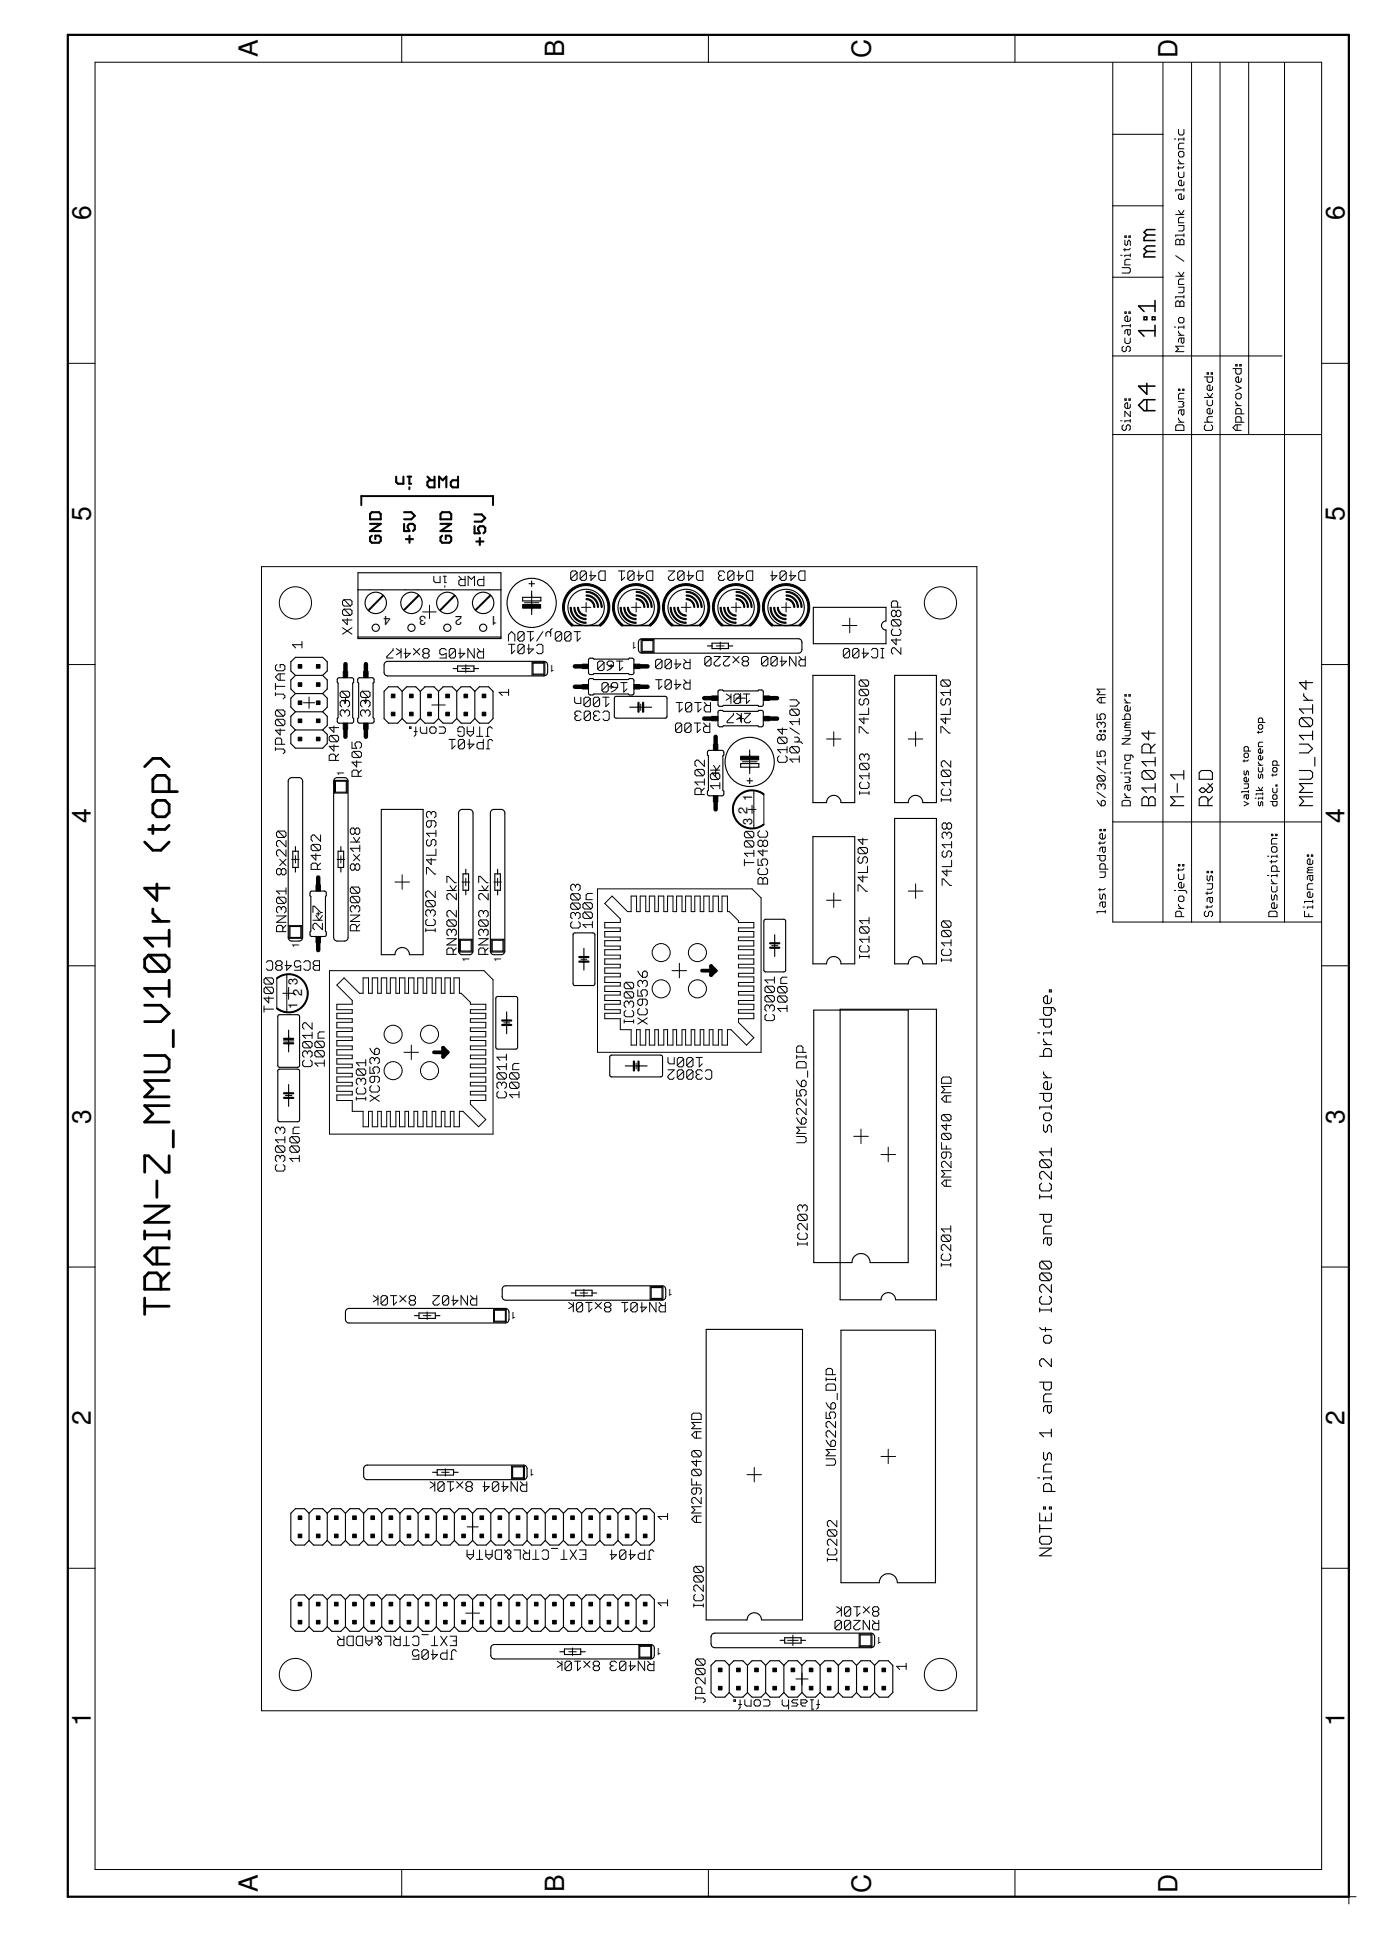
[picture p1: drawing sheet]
<svg xmlns="http://www.w3.org/2000/svg" width="210mm" height="297mm" viewBox="0 0 210 297" stroke-linecap="round" stroke-linejoin="round" font-family="sans-serif">
<defs><g id="words">
<g font-size="4">
<text x="39.3" y="8.7" transform="rotate(-90 39.3 8.7)">A</text>
<text x="86" y="8.7" transform="rotate(-90 86 8.7)">B</text>
<text x="132.7" y="8.8" transform="rotate(-90 132.7 8.8)">C</text>
<text x="179.4" y="8.8" transform="rotate(-90 179.4 8.8)">D</text>
<text x="13.8" y="33.6" transform="rotate(-90 13.8 33.6)">6</text>
<text x="204.8" y="33.6" transform="rotate(-90 204.8 33.6)">6</text>
<text x="13.8" y="79.5" transform="rotate(-90 13.8 79.5)">5</text>
<text x="204.8" y="79.5" transform="rotate(-90 204.8 79.5)">5</text>
<text x="13.8" y="125.4" transform="rotate(-90 13.8 125.4)">4</text>
<text x="204.8" y="125.4" transform="rotate(-90 204.8 125.4)">4</text>
<text x="13.8" y="171.3" transform="rotate(-90 13.8 171.3)">3</text>
<text x="204.8" y="171.3" transform="rotate(-90 204.8 171.3)">3</text>
<text x="13.8" y="217.2" transform="rotate(-90 13.8 217.2)">2</text>
<text x="204.8" y="217.2" transform="rotate(-90 204.8 217.2)">2</text>
<text x="13.8" y="263.1" transform="rotate(-90 13.8 263.1)">1</text>
<text x="204.8" y="263.1" transform="rotate(-90 204.8 263.1)">1</text>
<text x="39.3" y="288.3" transform="rotate(-90 39.3 288.3)">A</text>
<text x="86" y="288.3" transform="rotate(-90 86 288.3)">B</text>
<text x="132.7" y="288.4" transform="rotate(-90 132.7 288.4)">C</text>
<text x="179.4" y="288.4" transform="rotate(-90 179.4 288.4)">D</text>
</g>
<g font-size="1.9">
<text x="59.5" y="93.9" transform="rotate(-180 59.5 93.9)">4</text>
<text x="64.9" y="93.9" transform="rotate(-180 64.9 93.9)">3</text>
<text x="70.4" y="93.9" transform="rotate(-180 70.4 93.9)">2</text>
<text x="75.8" y="93.9" transform="rotate(-180 75.8 93.9)">1</text>
<text x="113.9" y="124" transform="rotate(-90 113.9 124)">2</text>
<text x="114.5" y="125.7" transform="rotate(-90 114.5 125.7)">3</text>
<text x="114.5" y="122.1" transform="rotate(-90 114.5 122.1)">1</text>
<text x="45.3" y="153.7" transform="rotate(-90 45.3 153.7)">1</text>
<text x="45.3" y="150.1" transform="rotate(-90 45.3 150.1)">3</text>
<text x="46" y="151.8" transform="rotate(-90 46 151.8)">2</text>
</g>
<g font-size="1.5">
<text x="84.5" y="101.3" transform="rotate(-180 84.5 101.3)">1</text>
<text x="97" y="97.9" transform="rotate(-180 97 97.9)">1</text>
<text x="52.4" y="118.3" transform="rotate(-90 52.4 118.3)">1</text>
<text x="45.6" y="144.5" transform="rotate(-90 45.6 144.5)">1</text>
<text x="71.5" y="146.6" transform="rotate(-90 71.5 146.6)">1</text>
<text x="76.4" y="146.6" transform="rotate(-90 76.4 146.6)">1</text>
<text x="102.5" y="196.5" transform="rotate(-180 102.5 196.5)">1</text>
<text x="78.6" y="200" transform="rotate(-180 78.6 200)">1</text>
<text x="81.4" y="223.8" transform="rotate(-180 81.4 223.8)">1</text>
<text x="100.8" y="251.2" transform="rotate(-180 100.8 251.2)">1</text>
<text x="134.3" y="249.5" transform="rotate(-180 134.3 249.5)">1</text>
</g>
</g></defs>
<g fill="none" stroke="#000" stroke-width=".15">
<path d="M14.5 9.5h186.8v275.4h-186.8zM61.2 5.3v4.2M107.9 5.3v4.2M154.6 5.3v4.2M169.5 9.5v131h31.8M177.1 9.5v131M179.5 19.7v.7l.2 .2h.4l.2-.2v-.7M181.5 9.5v131M185.8 9.5v131M190.2 9.5v56.7M195.7 9.5v131M169.5 31.4h7.6"/>
<path d="M169.5 20.5h7.6M170.7 38.9h.2M171.3 36h.3v.2h-.3zM171.3 36.6v.6l.3 .2 .2-.2v-.4l.2-.2 .2 .2v.6M171.3 37.8v.5M172 36h.2v.2h-.2zM172.2 38.7v.4M172.2 38.9h-.9v.2M172.2 39.5h-.6l-.3 .2v.7h.9M172.2 37.8l-.2 .3h-.9M178.9 21.2h.2M179.1 36.7l.2-.2h.2l.2 .2 .2-.2h.2l.2 .2v.6h-1.2z"/>
<path d="M179.1 39l1.2 .8M179.1 32.7h1.2M179.5 24.3v.3l.4 .4M179.5 25.4v.4M179.5 26.2v.6l.2 .3h.4l.2-.3v-.6M179.5 34.4h.8v.6l-.2 .2h-.6M179.5 32.1l.4 .6 .4-.6M179.5 25h.8M179.7 23.1h.4l.2 .2v.4l-.2 .2h-.4l-.2-.2v-.4zM179.7 36.7v.6M180.3 28.9h-1.2v.2M180.3 35.8h-1.2v.2"/>
<path d="M180.3 27.7v.4l-.2 .2h-.4l-.2-.2v-.4l.2-.2h.2v.8M180.3 29.8v.4l-.2 .2h-.4l-.2-.2v-.4l.2-.2h.2v.8M180.3 21.2h-.8v.2M180.3 21.8h-.6l-.2 .2v.7h.8M180.3 33.1h-.6l-.2 .2v.7h.8M180.3 21v.4M180.3 28.7v.4M180.3 35.6v.4M180.3 25.4l-.2 .2h-.8M10.3 55.4h4.2M169.5 54.3h25.8M169.5 42.2h7.6"/>
<path d="M170.9 40.8h1.1l.2 .2v.4l-.2 .2h-1.1M171.1 52.8l-.2 .2v.4l.2 .2h.2l.3-.2v-.4l.2-.2h.2l.2 .2v.4l-.2 .2M171.3 47.5h.3v.3h-.3zM171.3 51.5v.6l.3 .2h.4l.2-.2v-.6M171.8 50.2v.7l.2 .2 .2-.2v-.7h-.6l-.3 .3v.4M172 47.5h.2v.3h-.2zM172.2 49.6h-1.3v.2M172.2 48.4v.4l-.2 .2h-.4l-.3-.2v-.4l.3-.2h.2v.8M172.2 49.4v.4M178.9 49.8h.2M179.1 46.1l.2-.2h.2l.2 .2 .2-.2h.2l.2 .2v.6h-1.2zM179.1 42.1h1.2"/>
<path d="M179.5 48.6l.2-.2h.4l.2 .2v.4l-.2 .2h-.4l-.2-.2zM179.5 50.5v.2l.4 .4M179.5 59.3h.2v.2h-.2zM179.5 43.8h.8v.6l-.2 .2h-.6M179.5 51.1h.8M179.5 41.5l.4 .6 .4-.6M179.7 46.1v.6M179.9 51.5v.6l.2 .2 .2-.2v-.6h-.6l-.2 .2v.4M180.1 59.3h.2v.2h-.2zM180.3 59.9h-.6l-.2 .3v.6h.8M180.3 45.2h-1.2v.2M180.3 42.5h-.6l-.2 .2v.6h.8"/>
<path d="M180.3 49.8h-.8v.3M180.3 45v.4M180.3 49.6v.5M180.3 52.8h-1.2l.4 .4-.4 .4h1.2M183.5 57.4h1.2v.7l-.2 .2h-.4l-.2-.2v-.7M183.9 56.8h.2v.2h-.2zM183.9 59.9l.4 .7 .4-.7M184.5 56.8h.2v.2h-.2zM184.7 58.9v.4l-.2 .2h-.4l-.2-.2v-.4l.2-.2h.2v.8M187.8 56.2h1.3v.6l-.3 .2h-.4l-.2-.2v-.6M188.2 55.6h.2v.2h-.2zM188.2 58.7l.9 .4-.9 .4"/>
<path d="M188.8 55.6h.3v.2h-.3zM189.1 57.7v.4l-.3 .2h-.4l-.2-.2v-.4l.2-.3h.3v.9M201.3 55.4h4.2M169.5 66.2h31.8M170.7 64.1h.2M171.1 64.7l-.2 .3v.4l.2 .2h.2l.3-.2v-.4l.2-.3h.2l.2 .3v.4l-.2 .2M171.3 60.8h.3v.2h-.3zM172 60.8h.2v.2h-.2zM172.2 61.6v.4l-.2 .3h-.4l-.3-.3v-.4l.3-.2h.2v.9M172.2 62.7v.8l-.9-.8v.8M172.2 63.9v.4M172.2 64.1h-.9v.2"/>
<path d="M179.1 65l.2-.3h.8l.2 .3v.6h-1.2zM179.5 63.7v.2l.4 .4M179.5 64.3h.8M179.5 61.2h.6l.2 .2-.2 .2 .2 .2-.2 .2h-.6M179.9 62.5v.6l.2 .2 .2-.2v-.6h-.6l-.2 .2v.4M183.5 64.3h1.2M183.5 60.6h1.2M183.7 64.7l-.2 .3v.4l.2 .2h.8l.2-.2v-.4l-.2-.3M183.9 61v.6l.2 .2h.4l.2-.2v-.6M184.7 62.5v.4l-.2 .2h-.4l-.2-.2v-.4l.2-.2h.2v.8M184.7 63.5h-.6l-.2 .2v.4l.2 .2M188.2 60.2l.2-.3h.4l.3 .3v.4l-.3 .2h-.4l-.2-.2z"/>
<path d="M188.2 61.8h.9M188.2 61.2v.2l.5 .4M188.4 64.7v.9M189.1 63.1v-.6l-.3-.2h-.4l-.2 .2v.6h1.3M189.1 64.3v-.6l-.3-.2h-.4l-.2 .2v.6h1.3M189.1 64.7h-.9l-.4 .5 .4 .4h.9M39.8 86.4h109v174.3h-109zM46 98.3h-1.4l.4 .4M46 97.8v.9M52.2 95.7l1.4 .9M52.4 91.4h1l.2 .2v.5l-.2 .3M52.4 92.8h1l.2 .3v.5l-.2 .2"/>
<path d="M52.4 92.8l-.2 .3v.5l.2 .2h1M52.4 91.4l-.2 .2v.5l.2 .3h1M52.4 92.8l1 1M52.4 91.4l1 1M52.9 94.3v.9l-.7-.7h1.4M53.6 95.7l-1.4 .9M59.9 98.8v.3l-1 1v.2h1M60.4 98.8l.7 .5-.7 .5M61.1 98.8v1.5M61.8 98.8v1.5l.7-.7h-.9M63 98.8l.9 1M63.9 98.8l-.9 1"/>
<path d="M64.4 93.3h2M64.6 99.6l-.2 .2v.3l.2 .2h.5l.3-.2v-.3l-.3-.2M64.6 99.6h.5M64.6 99.6l-.2-.3v-.2l.2-.3h.5l.3 .3v.2l-.3 .3M65.4 92.2v2.1M66.1 87.8v.7l.2 .3h.7v-1M67.5 87.8h.5M67.8 87.8v1h.2M67.8 89.3v.2M68 99.1l-.3-.3h-.5l-.2 .3v.5l.2 .2 .8-.2v.7h-1M69.4 99.1v1l-.2 .2h-.5l-.3-.2M69.4 99.1l-.2-.3h-.5l-.3 .3v1"/>
<path d="M69.4 99.1l-1 1M69.9 87.8l.5 .5M70.1 98.8v1.5l.7-.7h-1M70.8 87.8v1.5h-.7l-.2-.3v-.5l.2-.2h.7M71.3 89.3v-1.5l.5 .5 .5-.5v1.5M72.2 98.8v1.5l-.9-1.5v1.5M72.7 98.8l.5 .5M73.7 98.8v1.5h-.8l-.2-.2v-.5l.2-.3h.8M73.7 87.8v1.5h-.7l-.3-.3v-.5l.3-.2h.7M77.4 97.7v-1l.5-.4 .5 .4v1M77.4 98.2h1M77.9 98.2v1.4l.5-.5"/>
<path d="M79.8 98.4v1l-.2 .2h-.5l-.2-.2M79.8 98.4l-.2-.2h-.5l-.2 .2v1M79.8 96.5v1l-.2 .2h-.5l-.2-.2M79.8 96.5l-.2-.2h-.5l-.2 .2v1M79.8 98.4l-.9 1M79.8 96.5l-.9 1M79.9 91.9h2.2M80.3 96.3h1M80.5 98.2v1.4l.8-.7h-1M80.8 96.3v1.4l.5-.5M81 90.8v2.2M81.7 98.4l.3-.2h.5l.2 .2v1l-.2 .2h-.5l-.3-.2"/>
<path d="M82.7 96.3l-1 1.4M83.9 96.5l-.2-.2h-.3l-.2 .2v.5M84.1 95.8l-.2 .2v1M85.6 96.5v1l-.3 .2h-.5l-.2-.2M85.6 96.5l-.3-.2h-.5l-.2 .2v1M85.6 96.5l-1 1M87 96.5l-.3-.2h-.4l-.3 .2v1M87 96.5v1l-.3 .2h-.4l-.3-.2M87 96.5l-1 1M87.4 96.3h1M87.9 87.3l-.2-.3h-.5l-.3 .3v.9M87.9 87.3v.9l-.2 .3h-.5l-.3-.3"/>
<path d="M87.9 87.3l-1 .9M87.9 96.3v1.4l.5-.5M88.6 92.6h1.4M89.3 91.8v1.5M89.3 87.3v.9l-.2 .3h-.5l-.2-.3M89.3 87.3l-.2-.3h-.5l-.2 .3v.9M89.3 87.3l-.9 .9M90 87v1.5l.7-.8h-.9M91.2 87.3l.3-.3h.7v1.5h-.7l-.3-.3zM94.2 87h1M94.7 87v1.5l.5-.5M96.2 92.6h1.4"/>
<path d="M96.6 87.3l-.2-.3h-.5l-.3 .3v.9M96.6 87.3v.9l-.2 .3h-.5l-.3-.3M96.6 87.3l-1 .9M96.9 91.8v1.5M97.3 87v1.5l.7-.8h-1M98.7 87h.7v1.5h-.7l-.2-.3v-.9zM101.8 87h1l-1 1v.2l.2 .3h.5l.3-.3M103.8 92.6h1.4M104.2 87.3l-.3-.3h-.4l-.3 .3v.9M104.2 87.3v.9l-.3 .3h-.4l-.3-.3M104.2 87.3l-1 .9M104.5 91.8v1.5"/>
<path d="M104.9 87v1.5l.7-.8h-.9M106.3 87h.8v1.5h-.8l-.2-.3v-.9zM109.1 98.4h1.2M109.7 87.7l-.3 .3v.2l.3 .3h.5l.2-.3M109.7 87.7h.2M109.7 97.9v1.1M110.4 87.3l-.2-.3h-.5l-.3 .3v.2l.3 .2M111.4 92.6h1.5M111.8 87.3l-.2-.3h-.5l-.3 .3v.9M111.8 87.3v.9l-.2 .3h-.5l-.3-.3M111.8 87.3l-1 .9M112.1 91.8v1.5"/>
<path d="M112.5 87v1.5l.7-.8h-.9M113.9 87h.8v1.5h-.8l-.2-.3v-.9zM117.6 87v1.5l.7-.8h-.9M119 92.6h1.5M119.7 91.8v1.5M119.8 87.3l-.3-.3h-.5l-.2 .3v.9M119.8 87.3v.9l-.3 .3h-.5l-.2-.3M119.8 87.3l-1 .9M120.5 87v1.5l.7-.8h-1M121.9 87h.7v1.5h-.7l-.2-.3v-.9zM128.3 95.3h2.2M129.4 99.1l-.2-.3h-.5l-.2 .3v.9"/>
<path d="M129.4 99.1v.9l-.2 .3h-.5l-.2-.3M129.4 99.1l-.9 .9M129.4 94.2v2.2M130.8 99.1l-.2-.3h-.5l-.2 .3v.9M130.8 99.1v.9l-.2 .3h-.5l-.2-.3M130.8 99.1l-.9 .9M131.6 98.8v1.5l.7-.8h-1M132.7 99.1l.3-.3h.5l.2 .3v.9l-.2 .3h-.5l-.3-.3M134.2 98.8h.4M134.4 98.8v1.5M136 94.4h1l.2 .3v.5l-.2 .2M136 95.9l-.2 .2v.5l.2 .2h1l.2-.2v-.5l-.2-.2"/>
<path d="M136 94.4l-.2 .3v.5l.2 .2h1M136 94.4l1 1M136.5 93.3l.2-.3h.3l.2 .3v.4l-.2 .3h-.3l-.2-.3M136.5 93.3l-.3-.3h-.2l-.2 .3v.4l.2 .3h.2l.3-.3M136.5 97.3v1l-.7-.8h1.4M136.5 93.3v.4M136.7 92.5v-.7l-.2-.2h-.5l-.2 .2v.7h1.4M137.2 98.7v1l-1-1h-.2l-.2 .3v.4l.2 .3M10.3 101.3h4.2M42 114.2h1.1l.3 .2v.2l-.3 .3M42 105.8h1.1l.3 .2v.3l-.3 .2M42 104.1v1"/>
<path d="M42 105.6v.4M42 113.9v.5M42 104.6h1.4M42.2 101.3l-.2 .2v.5l.2 .2h.9l.3-.2v-.5l-.3-.2h-.4v.4M42.2 108.2h.9l.3 .2v.5l-.3 .3M42.2 109.6h.9l.3 .3v.4l-.3 .3M42.2 108.2l-.2 .2v.5l.2 .3h.9M42.2 109.6l-.2 .3v.4l.2 .3h.9M42.2 109.6l.9 1M42.2 108.2l.9 1M42.7 111.1v.9l-.7-.7h1.4M42.7 102.7v1"/>
<path d="M42.9 113.4v-.7l-.2-.2h-.5l-.2 .2v.7h1.4M43.4 102.7h-1l-.4 .5 .4 .5h1M46.2 107.1h1.7M47.1 106.2v1.7M50.4 112.1l-.3 .2v.5l.3 .3h1M50.4 112.1h1l.2 .2v.5l-.2 .3M50.4 112.1l1 1M50.9 113.5v1l-.8-.8h1.5M50.9 110.7v.9l-.8-.7h1.5M51.1 115.9v-.7l-.2-.3h-.5l-.3 .3v.7h1.5M51.6 114.9l-.5 .5M52 105.3l-.2 .3v.5l.2 .2h1"/>
<path d="M52 105.3h1l.3 .3v.5l-.3 .2M52 105.3l1 1M52.2 106.7h.8M52.5 108.4l-.2-.2h-.3l-.2 .2v.5l.2 .3M52.5 108.4l.3-.2h.2l.3 .2v.5l-.3 .3M52.5 107l-.2-.2h-.3l-.2 .2v.5l.2 .2M52.5 107l.3-.2h.2l.3 .2v.5l-.3 .2M52.5 107v.3M52.5 108.4v.3M52.6 106.3v.9M53.6 113.1v.9h.7l-.2-.4v-.3l.2-.2h.5l.3 .2v.5l-.3 .2M53.8 114.5l-.2 .2v.5l.2 .3h1"/>
<path d="M53.8 114.5h1l.3 .2v.5l-.3 .3M53.8 114.5l1 1M54.3 115.9v1l-.7-.7h1.5M54.6 118.3v-.7l-.3-.2h-.5l-.2 .2v.7h1.5M55.1 117.4l-.5 .4M55.2 105.3l-.3 .3v.5l.3 .2h.9M55.2 105.3h.9l.3 .3v.5l-.3 .2M55.2 105.3l.9 1M55.3 106.7h.8M55.6 108.4l-.2-.2h-.2l-.3 .2v.5l.3 .3M55.6 108.4l.3-.2h.2l.3 .2v.5l-.3 .3M55.6 107l-.2-.2h-.2l-.3 .2v.5l.3 .2"/>
<path d="M55.6 107v.3M55.6 108.4v.3M55.6 107l.3-.2h.2l.3 .2v.5l-.3 .2M55.7 106.3v.8M62.4 110.8h.2v.2h-.2zM63.1 111.5h.5M63.3 110.8v1.2l-.2 .2M64 110.8v.7l.3 .3h.7v-1M65.7 110.8h.5l.2 .2v.5l-.2 .3h-.5l-.2-.3v-.5zM65.8 107.4h2M66.8 106.4v2.1M66.9 110.8h.7l.2 .2v.5l-.2 .3h-.7"/>
<path d="M68.4 112.7h.9M68.9 112.7v1.4l.4-.5M70.2 111.5h-.5v-.5l.3-.2h.5l.2 .2v1l-.2 .2h-.5l-.3-.2M70.4 101.9h1.1M70.8 112.9l-.3-.2h-.5l-.2 .2v1M70.8 112.9v1l-.3 .2h-.5l-.2-.2M70.8 112.9l-1 1M71 101.3v1.2M71.2 110.8v1l.4 .4 .5-.4v-1M71.2 111.5h.9M71.5 112.7v1.4l.7-.7h-1M72.6 112.2h1"/>
<path d="M73.1 110.8v1.4M73.6 112.7v1.4h-.7l-.2-.2v-.5l.2-.2h.7M74 112.2h.5M74.1 114.1h.5M75 111l-.3-.2h-.2l-.2 .2v1.2M75.1 112.9l-.3-.2h-.2l-.3 .2v1.2M77.5 105.5h-1.5l.5 .5M77.5 105.1v.9M87.5 106.3v.7l.3 .2h.7v-.9M87.8 109.1l-.2 .2v.3l.2 .2h.5l.2-.2M87.8 109.1h.2M88.5 108.6l-.2-.2h-.5l-.2 .2v.2l.2 .3"/>
<path d="M89.9 106.5l-.2-.2h-.5l-.3 .2v.9M89.9 106.5v.9l-.2 .3h-.5l-.3-.3M89.9 106.5l-1 .9M89.9 108.6v1l-.2 .2h-.5l-.2-.2M89.9 108.6l-.2-.2h-.5l-.2 .2v1M89.9 108.6l-.9 1M90.7 109.1l-.3 .2v.3l.3 .2h.4l.3-.2M90.7 109.1h.2M91.3 106.5l-.2-.2h-.5l-.2 .2v.9M91.3 106.5v.9l-.2 .3h-.5l-.2-.3M91.3 106.5l-.9 .9M91.4 108.6l-.3-.2h-.4l-.3 .2v.2l.3 .3"/>
<path d="M91.8 106.3h1M91.8 108.6l.3-.2h.5l.2 .2v1l-.2 .2h-.5l-.3-.2M92 101l-.2-.2h-.5l-.3 .2v1M92 101v1l-.2 .2h-.5l-.3-.2M92 101l-1 1M92.3 106.3v1.4l.5-.5M92.5 101l.2-.2h.5l.2 .2v.5h-.7l-.2-.3zM92.6 104.3l-.2-.3h-.5l-.2 .3v.9M92.6 104.3v.9l-.2 .3h-.5l-.2-.3M92.6 104.3l-.9 .9M92.8 101.6h.6M92.8 104.7h.6"/>
<path d="M93.1 101.3v.6M93.1 104.5l.3 .3h.7M93.4 101.5l-.5 .5-.4 .2M93.9 100.8h1M94.1 104.8v-.5l-.3-.3h-.4l-.3 .3v.7M94.1 104.8l-.5 .4-.5 .3M94.4 100.8v1.4l.5-.5M94.6 104h.9M95 104v1.5l.5-.5M97.1 107.8h1M97.6 107.3v1M99.9 103.6h.9"/>
<path d="M100.4 103.6v1.4l.4-.5M100.8 100.7v1l-.2 .2h-.5l-.2-.2M100.8 100.7l-.2-.2h-.5l-.2 .2v1M100.8 100.7l-.9 1M102.3 100.7v1l-.3 .2h-.5l-.2-.2M102.3 103.8v1l-.3 .2h-.5l-.2-.2M102.3 100.7l-.3-.2h-.5l-.2 .2v1M102.3 103.8l-.3-.2h-.5l-.2 .2v1M102.3 100.7l-1 1M102.3 103.8l-1 1M103 103.6v1.4l.7-.7h-1M103 100.5v1.4l.7-.7h-1"/>
<path d="M103 107.1h.9M103.5 107.1v1.4l.4-.5M103.8 110.4v1l-.2 .2h-.5l-.2-.2M103.8 110.4l-.2-.2h-.5l-.2 .2v1M103.8 110.4l-.9 1M104.2 100.5l.4 .5M104.2 103.6l.4 .5M105.1 100.5v1.4h-.7l-.2-.2v-.5l.2-.2h.7M105.1 103.6v1.4h-.7l-.2-.2v-.5l.2-.2h.7M105.3 110.4v1l-.3 .2h-.5l-.2-.2M105.3 110.4l-.3-.2h-.5l-.2 .2v1M105.3 110.4l-1 1"/>
<path d="M105.4 107.3l-.3-.2h-.5l-.2 .2v.9M105.4 107.3v.9l-.3 .3h-.5l-.2-.3M105.4 107.3l-1 .9M105.7 110.2h1M105.8 107.1h1M106.1 117.3l-.2 .2v.5l.2 .2h1M106.1 117.3h1l.2 .2v.5l-.2 .2M106.1 117.3l1 .9M106.2 110.2v1.4l.5-.5M106.3 107.1v1.4l.5-.5M107.2 110.2l.5 .5M107.3 107.1l.5 .4"/>
<path d="M107.3 115.8v1l-1-1h-.2l-.2 .3v.5l.2 .2M107.3 119.2h-1.4l.4 .5M107.3 118.7v1M108.1 110.2v1.4h-.7l-.2-.2v-.5l.2-.2h.7M108.2 117.4h1.4M108.2 107.1v1.4h-.7l-.2-.3v-.4l.2-.3h.7M108.3 100.3v1l-.2 .2h-.5l-.2-.2M108.3 100.3l-.2-.2h-.5l-.2 .2v1M108.3 100.3l-.9 1M108.5 117.8l-.3 .3v.5l.3 .2h.9M108.5 117.8l.9 1M108.7 116.6l.5 .8 .4-.8"/>
<path d="M108.8 100.1h.9l-.9 .9v.3l.2 .2h.5l.2-.2M109 117.3v1M109.4 117.8l.2 .3v.5l-.2 .2M109.5 117.8h-1M109.6 119.7h-1.4l.5 .5M109.6 119.3v.9M110.2 100.1h1l-1 .9v.3l.2 .2h.5l.3-.2M110.6 105.8l.7 .4-.7 .5M111.3 105.8v1.4M111.6 100.1l1 .9M111.7 108.7v.2l-.9 1v.3h.9M112.1 106.4h1.4"/>
<path d="M112.2 108.7l.7 .5-.7 .5M112.4 109.5h.9M112.6 100.1l-1 .9M112.8 106l-1 1M112.8 106l-.3-.2h-.5l-.2 .2v1M112.8 106v1l-.3 .2h-.5l-.2-.2M112.8 105.7v1.4M112.8 109.1v.9M112.9 108.7v1.5M113.1 116.1h2.2M113.2 105.8h1M113.3 100.8l-.2-.3v-.2l.2-.2h.5l.2 .2v.2l-.2 .3"/>
<path d="M113.3 100.8l-.2 .2v.3l.2 .2h.5l.2-.2v-.3l-.2-.2M113.3 100.8h.5M113.4 108.7h.9l-.9 1v.2l.2 .3h.5l.2-.3M113.7 105.8v1.4l.5-.5M114.2 115v2.2M117 100.3v1l-.3 .2h-.5l-.2-.2M117 100.3l-.3-.2h-.5l-.2 .2v1M117 100.3l-1 1M118.4 100.3v1l-.2 .2h-.5l-.3-.2M118.4 100.3l-.2-.2h-.5l-.3 .2v1M118.4 100.3l-1 1M118.7 115.2l-.3 .2v.5l.3 .3h1l.2-.3v-.5l-.2-.2"/>
<path d="M118.7 112.4l-.3 .2v.5l.3 .2h1M118.7 112.4h1l.2 .2v.5l-.2 .2M118.7 112.4l1 .9M119.1 100.1v1.4l.7-.7h-.9M119.2 110.9v1l-.8-.7h1.5M119.9 113.8v.9M119.9 114.3h-1.5l.5 .4M120.3 110.9l1.5 1M120.3 106.7h1l.5 .4-.5 .5h-1M120.6 113.8h.9l.3 .2v.5l-.3 .2M120.6 108.1h.9l.3 .2v.5l-.3 .2M120.6 113.8l-.3 .2v.5l.3 .2h.9"/>
<path d="M120.6 108.1l-.3 .2v.5l.3 .2h.9M120.6 113.8l.9 .9M120.6 108.1l.9 .9M121 113.1h1l.2 .2M121 112.4h.5l.3 .2v.2l-.3 .3M121.2 100.1v1.4l-.9-1.4v1.4M121.7 100.1l.5 .4M121.8 110h-1.5l.5 .5M121.8 115.7h-1.5l.5 .5M121.8 109.5v1M121.8 115.2v1M122.7 100.1v1.4h-.8l-.2-.2v-.5l.2-.3h.8"/>
<path d="M125.9 112.6h2.2M127 111.5v2.2M130.9 111.7v-.9h.2l1 .9h.2M131.1 103.6l-.2 .3v.5l.2 .2h1M131.1 105.1l-.2 .2v.5l.2 .2h1M131.1 106.5l-.2 .2v.5l.2 .2h.2l.3-.2v-.5l.2-.2h.3l.2 .2v.5l-.2 .2M131.1 103.6h1l.2 .3v.5l-.2 .2M131.1 105.1h1l.2 .2v.5l-.2 .2M131.1 105.1l1 .9M131.1 103.6l1 1M131.2 116.3h.9l.3 .3v.5l-.3 .2M131.2 119.2l-.3 .2v.5l.3 .3h.9l.3-.3v-.5l-.3-.2"/>
<path d="M131.2 116.3l-.3 .3v.5l.3 .2h.9M131.2 116.3l.9 1M131.6 109.3v1l-.7-.7h1.4M131.7 115.1l.2-.2h.2l.3 .2v.5l-.3 .3M131.7 115.1l-.3-.2h-.2l-.3 .2v.5l.3 .3M131.7 115.1v.3M132.3 107.9v1h-1.4M132.4 117.8v.9M132.4 118.2h-1.5l.5 .5M134.2 100.3h.4M138.3 112.6h2.3M139.5 111.5v2.2"/>
<path d="M143.3 111.7v-.9h.3l.9 .9h.3M143.6 106.5l-.3 .2v.5l.3 .2h.2l.2-.2v-.5l.3-.2h.2l.3 .2v.5l-.3 .2M143.6 103.6l-.3 .3v.5l.3 .2h.9M143.6 103.6h.9l.3 .3v.5l-.3 .2M143.6 103.6l.9 1M143.6 117.4h1l.2 .2v.5l-.2 .2M143.6 117.4l-.2 .2v.5l.2 .2h1M143.6 117.4l1 .9M144 109.3v1l-.7-.7h1.5M144.8 105.5h-1.5l.5 .5M144.8 107.9v1h-1.5M144.8 105.1v.9"/>
<path d="M144.8 116v.9l-.9-.9h-.3l-.2 .2v.5l.2 .2M144.8 118.8v1M144.8 119.3h-1.4l.5 .5M167.1 108.8v.8h.6l-.2-.4v-.2l.2-.2h.4l.3 .2v.4l-.3 .2M167.1 114.4v.9h.6l-.2-.4v-.2l.2-.3h.4l.3 .3v.4l-.3 .2M167.1 116.9l1.3 .9M167.3 118.2h.8l.3 .2v.4l-.3 .2M167.3 118.2l-.2 .2v.4l.2 .2h.8M167.3 118.2l.8 .8M167.5 111.3h.2v.2h-.2zM167.7 112.1l.2-.2h.2l.3 .2v.5l-.3 .2h-.2l-.2-.2M167.7 119.7l-.2-.2h-.2l-.2 .2v.4l.2 .2"/>
<path d="M167.7 119.7l.2-.2h.2l.3 .2v.4l-.3 .2M167.7 110.3l-.2-.2h-.2l-.2 .2v.4l.2 .2M167.7 110.3l.2-.2h.2l.3 .2v.4l-.3 .2M167.7 106.3v.8M167.7 110.3v.2M167.7 112.1v.5M167.7 119.7v.2M167.7 112.1l-.2-.2h-.2l-.2 .2v.5l.2 .2h.2l.2-.2M168.1 111.3h.3v.2h-.3zM168.4 105h-1.3l.4 .5-.4 .4h1.3M168.4 106.3h-.9l-.4 .4 .4 .4h.9M168.4 116.1h-1.3l.4 .4"/>
<path d="M168.4 115.7v.8M170.7 117.8h.2M170.9 109.6h1.3v-.6l-.2-.2h-.4l-.3 .2v.6M170.9 112.6h1.3l-1.3 .8h1.3M171.3 118.4h.7l.2 .2-.2 .2 .2 .2-.2 .3h-.7M171.3 111.3h.9v.6l-.2 .2h-.7M171.3 107.1h.9M171.3 105.9h.3v.2h-.3zM171.3 106.5v.2l.5 .4M171.6 110.5l-.3 .2v.2h.9M171.6 110.5h.6M171.8 119.7v.6l.2 .2 .2-.2v-.6h-.6l-.3 .2v.4"/>
<path d="M172 105.9h.2v.2h-.2zM172.2 116.3h-.6l-.3 .2v.7h.9M172.2 107.8v.4l-.2 .2h-.4l-.3-.2v-.4l.3-.3h.2v.9M172.2 115.1v.6l-.2 .2h-.4l-.3-.2v-.6h1.1l.2 .2v.2M172.2 117.6v.4M172.2 117.8h-.9v.2M172.2 110.1h-.6l-.3 .2 .3 .2M189.5 119.5h.7v.5l-.2 .1h-.5M189.5 115l.2-.2h.3l.2 .2v.3l-.2 .2h-.3l-.2-.2zM189.5 115.8v.3M189.5 117.5v.5l.2 .1 .1-.1v-.4l.2-.1 .2 .1v.5M190.2 115.8l-.2 .2h-.7"/>
<path d="M190.2 114.5v-.5l-.2-.2h-.3l-.2 .2v.5h1M190.2 118.6v.4l-.2 .1h-.3l-.2-.1v-.4l.3-.1v.6M191.7 118v.5l.2 .1 .1-.1v-.4l.2-.1 .1 .1v.5M191.7 117v.5l.2 .1h.3l.1-.1v-.5M191.7 116.6h.6M191.7 110.6l.2-.2h.3l.1 .2v.4l-.1 .1h-.3l-.2-.1zM191.7 111.4v.4M191.7 116.1v.2l.3 .3M191.7 120l.3 .5 .3-.5M192.3 111.4l-.1 .2h-.7M192.3 114.3v.3l-.1 .2h-.3l-.2-.2v-.3l.3-.2v.7M192.3 110.1v-.5l-.1-.2h-.3l-.2 .2v.5h1"/>
<path d="M192.3 115.3v.3l-.1 .2h-.3l-.2-.2v-.3l.3-.2v.7M192.3 113.1h-.4l-.2 .2v.5h.6M193.9 117.1l.1-.1h.4l.1 .1v.4l-.1 .1h-.4l-.1-.1zM193.9 118v.3M194.4 119.6h.1v.2h-.1zM194.5 116.6v-.5l-.1-.1h-.4l-.1 .1v.5h1M194.5 118l-.1 .1h-.7M201.3 101.3h4.2M42.1 139.6h1.5l-1.5 1h1.5M42.4 126.7l-.3 .2v.5l.3 .2h.9M42.4 136.7l-.3 .3v.5l.3 .2h.9M42.4 126.7h.9l.3 .2v.5l-.3 .2"/>
<path d="M42.4 136.7h.9l.3 .3v.5l-.3 .2M42.4 136.7l.9 1M42.4 126.7l.9 .9M42.6 131l1 .9M42.8 132.6l-.2-.2h-.2l-.3 .2v.5l.3 .2h.2l.2-.2M42.8 138.4l-.2-.2h-.2l-.3 .2v.5l.3 .2M42.8 138.4l.3-.2h.2l.3 .2v.5l-.3 .2M42.8 132.6v.5M42.8 138.4v.3M42.8 132.6l.3-.2h.2l.3 .2v.5l-.3 .2h-.2l-.3-.2M43.6 135.8h-1.5l.5 .5M43.6 128.1v1l-1-1h-.2l-.3 .2v.5l.3 .3"/>
<path d="M43.6 129.5v1l-1-1h-.2l-.3 .3v.4l.3 .3M43.6 135.3v1M43.6 131l-1 .9M44.4 131h1.2M45 130.4v1.1M47.6 128.7l-.2 .2v.5l.2 .2h1M47.6 128.7h1l.2 .2v.5l-.2 .2M47.6 128.7l1 .9M47.7 139.1v-1h.2l1 1h.2M48.1 130.1v1l-.7-.7h1.4M48.1 139.5l.5 .8 .5-.8M48.2 139.3h.6"/>
<path d="M48.3 132.5v-.7l-.2-.2h-.5l-.2 .2v.7h1.4M48.5 139v.6M48.8 127.3v.9l-.9-.9h-.3l-.2 .2v.5l.2 .2M48.8 131.6l-.5 .4M51.4 131h1.1M51.9 130.4v1.1M53.4 139.5h1.4l-1.4 .9h1.4M53.4 128.3h1.4M53.6 135.2l-.2 .2v.5l.2 .2h1M53.6 136.6l-.2 .3v.4l.2 .3h1M53.6 135.2h1l.2 .2v.5l-.2 .2M53.6 136.6h1l.2 .3v.4l-.2 .3"/>
<path d="M53.6 136.6l1 1M53.6 135.2l1 .9M53.8 130.2l1 1M53.8 127.6l.5 .7 .5-.7M54.1 126.4v.5M54.1 131.9v.5M54.1 138.3v.2M54.1 126.4l-.3-.2h-.2l-.2 .2v.5l.2 .2h.2l.3-.2M54.1 131.9l-.3-.2h-.2l-.2 .2v.5l.2 .2h.2l.3-.2M54.1 138.3l-.3-.3h-.2l-.2 .3v.5l.2 .2M54.1 138.3l.2-.3h.3l.2 .3v.5l-.2 .2M54.1 126.4l.2-.2h.3l.2 .2v.5l-.2 .2h-.3l-.2-.2"/>
<path d="M54.1 131.9l.2-.2h.3l.2 .2v.5l-.2 .2h-.3l-.2-.2M54.8 128.8v1M54.8 130.2l-1 1M54.8 129.3h-1.4l.4 .5M60.2 134.4h2.2M61.3 133.3v2.2M65 133.2v-1h.2l1 1h.2M65.1 137.2h.9l.3 .3v.5l-.3 .2M65.1 137.2l-.2 .3v.5l.2 .2h.9M65.1 137.2l.9 1M65.2 128l-.2 .2v.5l.2 .2h.2l.3-.2v-.5l.2-.2h.3l.2 .2v.5l-.2 .2M65.6 138.9l.2-.2h.2l.3 .2v.5l-.3 .2"/>
<path d="M65.6 138.9l-.3-.2h-.2l-.2 .2v.5l.2 .2M65.6 138.9v.2M65.7 123.9l-.3-.2h-.2l-.2 .2v.5l.2 .2M65.7 125.1v.7l-.3 .3h-.2l-.2-.3v-.5l.2-.2h1l.2 .2v.5l-.2 .3M65.7 130.8v1l-.7-.8h1.4M65.7 123.9v.3M65.7 123.9l.2-.2h.3l.2 .2v.5l-.2 .2M66.3 135.8v1l-1-1h-.2l-.2 .3v.4l.2 .3M66.4 129.4v.9h-1.4M66.4 126.5v1M66.4 127h-1.4l.4 .5M68.1 134.5v-.9h.2l1 .9h.2"/>
<path d="M68.1 135.7h1.4M68.6 135l.4 .7 .5-.7M69.5 136.2v.9l-.9-.9h-.3l-.2 .2v.5l.2 .2M69.5 138.8v.9l-.9-.9h-.3l-.2 .2v.5l.2 .2M70.4 134.4h1.1M71 133.9v1.1M72.9 134.5v-.9h.3l.9 .9h.3M72.9 135.7h1.5M73.4 135l.5 .7 .5-.7M73.6 139l-.2-.2h-.2l-.3 .2v.5l.3 .2M73.6 139l.3-.2h.2l.3 .2v.5l-.3 .2M73.6 139v.3"/>
<path d="M74.4 136.2v.9l-1-.9h-.2l-.3 .2v.5l.3 .2M75.2 134.4h1.2M75.8 133.9v1.1M87.2 136.2l-.3 .2v.5l.3 .3h.9M87.2 137.6l-.3 .3v.4l.3 .3h.9M87.2 136.2h.9l.3 .2v.5l-.3 .3M87.2 137.6h.9l.3 .3v.4l-.3 .3M87.2 137.6l.9 1M87.2 136.2l.9 1M87.7 135l-.3-.2h-.2l-.3 .2v.5l.3 .2M87.7 139.3l-.3-.2h-.2l-.3 .2v.5l.3 .2M87.7 135l.2-.2h.2l.3 .2v.5l-.3 .2"/>
<path d="M87.7 139.3l.2-.2h.2l.3 .2v.5l-.3 .2M87.7 135v.3M87.7 139.3v.2M89 139l1 1M89 137.6h1l.2 .2v.5l-.2 .2M89 139h1l.2 .3v.4l-.2 .3M89 139l-.2 .3v.4l.2 .3h1M89 137.6l-.2 .2v.5l.2 .2h1M89 137.6l1 .9M90.2 136.2h-.7l-.2 .2v.7h.9M91 135.5h23.6l1.3 1.3v23.6h-24.9zM92.1 137.7l1.1-1.1 2.4 2.3h.5v-2.3h.9v2.3h.5v-2.3h.9v2.3h.5v-2.3h.8v2.3h.6v-2.3h.8v2.3h.6v-2.3h.8v2.3h.6v-2.3h.8v2.3h.5v-2.3h.9v2.3h.5v-2.3h.9v2.3h.5v-2.3h.8v2.3h.6v-2.3h.8v2.3h.6v-2.3h.8v2.3h.3l1.4 1.4v.3h2.3v.8h-2.3v.6h2.3v.8h-2.3v.6h2.3v.8h-2.3v.5h2.3v.9h-2.3v.5h2.3v.9h-2.3v.5h2.3v.8h-2.3v.6h2.3v.8h-2.3v.6h2.3v.8h-2.3v.6h2.3v.8h-2.3v.6h2.3v.8h-2.3v.5h2.3v.9h-2.3v.5l2.3 2.4-1.1 1.1-2.3-2.4h-.6v2.4h-.8v-2.4h-.6v2.4h-.8v-2.4h-.6v2.4h-.8v-2.4h-.5v2.4h-.9v-2.4h-.5v2.4h-.9v-2.4h-.5v2.4h-.8v-2.4h-.6v2.4h-.8v-2.4h-.6v2.4h-.8v-2.4h-.6v2.4h-.8v-2.4h-.5v2.4h-.9v-2.4h-.5v2.4h-.9v-2.4h-1.6v-1.6h-2.4v-.9h2.4v-.5h-2.4v-.8h2.4v-.6h-2.4v-.8h2.4v-.6h-2.4v-.8h2.4v-.6h-2.4v-.8h2.4v-.6h-2.4v-.8h2.4v-.5h-2.4v-.9h2.4v-.5h-2.4v-.9h2.4v-.5h-2.4v-.8h2.4v-.6h-2.4v-.8h2.4v-.6h-2.4v-.8h2.4v-.6z"/>
<path d="M106.8 121.1v-.7l-.2-.3h-.5l-.2 .3v.7h1.4M107.3 120.1l-.5 .5M113.4 131.5h1.4M113.4 131v1M113.6 126.7h1l.2 .3v.4l-.2 .3M113.6 128.1h1l.2 .3v.5l-.2 .2M113.6 126.7l-.2 .3v.4l.2 .3h1M113.6 128.1l-.2 .3v.5l.2 .2h1M113.6 128.1l1 1M113.6 126.7l1 1M113.9 123.4h1.3M114.6 122.7v1.3"/>
<path d="M114.8 120.5v5.8M114.8 129.6v.9M114.8 130h-1.4l.5 .5M115.5 130.9v1h.7l-.2-.5v-.3l.2-.2h.5l.2 .2v.5l-.2 .3M115.5 134l.2-.2h.3l.2 .2 .2-.2h.3l.2 .2v.7h-1.4zM115.7 126.6l-.2 .3v.4l.2 .3h1l.2-.3v-.4l-.2-.3M115.7 132.3l-.2 .3v.5l.2 .2h1l.2-.2v-.5l-.2-.3M116.2 129.5v.9l-.7-.7h1.4M116.2 128.3l-.2-.2h-.3l-.2 .2v.5l.2 .2h.3l.2-.2M116.2 128.3l.2-.2h.3l.2 .2v.5l-.2 .2h-.3l-.2-.2M116.2 128.3v.5M116.2 134v.7"/>
<path d="M116.4 121.1v4.5M125.9 137.2h2.2M127 136.1v2.2M130.7 135.8v-.9h.2l1 .9h.2M130.9 120.9h1.5M130.9 120.6v.5M130.9 130.6l-.2 .2v.5l.2 .3h.3l.2-.3v-.5l.3-.2h.2l.2 .2v.5l-.2 .3M130.9 129.2l-.2 .2v.5l.2 .2h1M130.9 129.2h1l.2 .2v.5l-.2 .2M130.9 129.2l1 .9M131.4 133.4v1l-.7-.7h1.4M131.4 127.7v1l-.7-.7h1.4"/>
<path d="M132.1 132v1h-1.4M132.4 120.6v.5M132.4 139.8v1M138.3 135.8h2.3M139.5 134.7v2.2M143.4 121.9h1.4M143.4 121.7v.5M143.5 134.9v-.9h.2l1 .9h.2M143.6 120.2l-.2 .3v.4l.2 .3h1l.2-.3v-.4l-.2-.3M143.7 129.7l-.2 .2v.5l.2 .2h.3l.2-.2v-.5l.3-.2h.2l.2 .2v.5l-.2 .2M144.2 127.1l-.2-.3h-.3l-.2 .3v.5l.2 .2M144.2 125.6l-.2-.2h-.3l-.2 .2v.5l.2 .3h.3l.2-.3"/>
<path d="M144.2 132.5v1l-.7-.7h1.4M144.2 125.6v.5M144.2 127.1v.2M144.2 125.6l.3-.2h.2l.2 .2v.5l-.2 .3h-.2l-.3-.3M144.2 127.1l.3-.3h.2l.2 .3v.5l-.2 .2M144.8 121.7v.5M144.9 131.1v1h-1.4M144.9 128.2v1M144.9 128.7h-1.4l.5 .5M167.1 122l.2 .4 .4 .4M167.1 130.4h1.3v.6l-.3 .2h-.4l-.2-.2v-.6M167.1 120.7l1.3 .9"/>
<path d="M167.5 132.9h.9v.6l-.3 .2h-.6M167.5 136.2v.7l.2 .2 .2-.2v-.5l.2-.2 .3 .2v.7M167.5 126.4h.2v.2h-.2zM167.5 128.3v.4M167.5 135.4v.4M167.7 122.2l.2-.2h.2l.3 .2v.4l-.3 .2h-.4zM167.9 129.1v.7l.2 .2 .3-.2v-.7h-.7l-.2 .2v.5M167.9 137.5v.6l.2 .2 .3-.2v-.6h-.7l-.2 .2v.4M168.1 126.4h.3v.2h-.3zM168.4 138.9h-1.3v.2M168.4 132.5v-.7l-.3-.2h-.4l-.2 .2v.7h1.3M168.4 127.2v.5l-.3 .2h-.4l-.2-.2v-.5l.2-.2h.2v.9"/>
<path d="M168.4 138.7v.4M168.4 135.4l-.3 .2h-.8M168.4 128.3l-.3 .2h-.8M169.5 125.3h31.8M170.9 122.2l.2-.2h.9l.2 .2v.6h-1.3zM171.3 120.9v.2l.5 .5M171.3 121.6h.9M178.9 135.7h.2M179.5 135.7h1.1l.2 .2v.2M179.5 138.5h.8M179.5 137.8v.2l.4 .5M179.5 131.8h.2v.2h-.2z"/>
<path d="M179.5 132.4v.4M179.5 133.2v.7l.2 .1h.4l.2-.1v-.7M179.7 136.6h.4l.2 .2v.4l-.2 .2h-.4l-.2-.2v-.4zM179.9 139.7v-.6l-.2-.2h-.4l-.2 .2v.6h1.2M180.1 131.8h.2v.2h-.2zM180.3 134.7v.4l-.2 .2h-.4l-.2-.2v-.4l.2-.2h.2v.8M180.3 132.4l-.2 .2h-.8M183.7 138.9l-.2 .2v.4l.2 .2h.2l.2-.2v-.4l.2-.2h.2l.2 .2v.4l-.2 .2M183.9 132.8h.2v.2h-.2zM183.9 134.7h.8v.6l-.2 .2h-.6M183.9 133.4v.6l.2 .3 .2-.3v-.4l.2-.2 .2 .2v.7M183.9 135.9v.5"/>
<path d="M183.9 138v.5M184.3 136.8v.6l.2 .2 .2-.2v-.6h-.6l-.2 .2v.4M184.5 132.8h.2v.2h-.2zM184.7 135.9l-.2 .2h-.8M184.7 138l-.2 .2h-.8M189.5 122.2l.7 .3-.7 .3M189.8 121.1v.5l.2 .2 .2-.2v-.5h-.5l-.2 .2v.3M190.2 120.5v.3M190.2 120.6h-1v.2M191.2 121.6h.1M191.3 120.5h1M191.7 122.2v.5l.2 .1 .1-.1v-.4l.2-.1 .1 .1v.5"/>
<path d="M192.3 120.8v.4M192.3 121.5v.3M192.3 121.6h-.6v.2M192.3 121h-1v.2M193.1 133.4h.2M193.1 130.5h.2M193.3 139.1l.2-.2h.8l.2 .2v.6h-1.2zM193.5 122.2h1v.5l-.1 .1h-.4l-.1-.1v-.5M193.7 129.2l.2-.2h.4l.2 .2v.5l-.2 .2h-.4l-.2-.2zM193.7 135.1v.6l.2 .2h.4l.2-.2v-.6M193.7 136.4v.6l.2 .2 .2-.2v-.4l.2-.2 .2 .2v.6M193.7 127.1h.2v.3h-.2z"/>
<path d="M193.7 131.1v.5M193.7 134v.3l.4 .4M193.7 134.7h.8M193.9 120.1v.5l.1 .2h.4l.1-.2v-.5M193.9 121.3l.1-.2h.4l.1 .2v.3l-.1 .2h-.4l-.1-.2zM194.3 127.1h.2v.3h-.2zM194.5 130.3v.4M194.5 132.8v-.6l-.2-.2h-.4l-.2 .2v.6h1.2M194.5 133.2v.4M194.5 137.8v.4l-.2 .3h-.4l-.2-.3v-.4l.2-.2h.2v.9M194.5 127.8h-.6l-.2 .2v.6h.8M194.5 130.5h-.8v.2"/>
<path d="M194.5 133.4h-.8v.2M194.5 131.1l-.2 .2h-.8M198.5 138.2h.2M198.7 138.9v.8h1.3M199.1 130.3h.2v.2h-.2zM199.3 132.6h.7M199.3 139.3v.4M199.3 132.6l-.2 .2v.2h.9M199.5 133.4v.6l.2 .3 .3-.3v-.6h-.7l-.2 .2v.4M199.7 130.3h.3v.2h-.3zM200 131.1v.5l-.3 .2h-.4l-.2-.2v-.5l.2-.2h.2v.9M200 137.4h-1.3v.2"/>
<path d="M200 136.1v.5l-.3 .2h-.4l-.2-.2v-.5l.2-.2h.2v.9M200 134.7h-.7l-.2 .2v.6h.9M200 138.2h-.9v.3M200 137.2v.4M200 138v.5M200 132.2h-.7l-.2 .2 .2 .2M10.3 147.2h4.2M40.2 153.8h1.5M40.2 153.3v1M40.4 149h1l.3 .3v.5l-.3 .2M40.4 149l-.2 .3v.5l.2 .2h1M40.4 150.5l-.2 .2v.5l.2 .2h1"/>
<path d="M40.4 150.5h1l.3 .2v.5l-.3 .2M40.4 150.5l1 .9M40.4 149l1 1M40.6 146.7l.2-.3h.5l.2 .3v.9l-.2 .3h-.5l-.2-.3M40.9 151.9v.9l-.7-.7h1.5M42.2 149.1v4.6M42.2 147.2l-.2 .2v.2l.2 .3h.5l.3-.3v-.2l-.3-.2M42.2 147.2l-.2-.3v-.2l.2-.3h.5l.3 .3v.2l-.3 .3M42.2 147.2h.5M43.1 151.4h1.8M43.1 142v-.7l-.3-.3h-.4l-.3 .3v.7h1.5M43.2 158.6h1.5"/>
<path d="M43.6 141l-.5 .5M43.7 146.4v1.5l.7-.7h-1M43.7 148.5v5.8M44 150.5v1.8M44 157.9v1.5M45.8 146.7l-.2-.3h-.5l-.2 .3v.5l.2 .2h.2l.5-.2v.7h-.9M46.3 146.7l.2-.3h.5l.2 .3v.9l-.2 .3h-.5l-.2-.3M46.3 158.7l-.2 .3v.4l.2 .3h1M46.3 158.7h1l.2 .3v.4l-.2 .3M46.3 158.7l1 1M47.5 155.9v.9l-.9-.9h-.3l-.2 .2v.5l.2 .2M47.5 157.3v1"/>
<path d="M47.5 157.8h-1.4l.5 .5M47.7 140.3h1.4M47.7 146.7l.2-.3h.8v1.5h-.8l-.2-.3v-.2l.2-.2-.2-.3zM47.9 147.2h.8M48.2 158.7h1l.2 .2v.5l-.2 .3M48.2 158.7l-.2 .2v.5l.2 .3h1M48.2 158.7l1 1M49.1 140.7v1l-1-1h-.2l-.2 .3v.4l.2 .3M49.4 157.3h-.7l-.2 .2v.7h.9M50.2 147.9h23.5l1.4 1.4v23.5h-24.9zM51.3 150.1l1.1-1.1 2.4 2.4h.5v-2.4h.8v2.4h.6v-2.4h.8v2.4h.6v-2.4h.8v2.4h.6v-2.4h.8v2.4h.6v-2.4h.8v2.4h.5v-2.4h.9v2.4h.5v-2.4h.9v2.4h.5v-2.4h.8v2.4h.6v-2.4h.8v2.4h.6v-2.4h.8v2.4h.6v-2.4h.8v2.4h.3l1.3 1.4v.3h2.4v.8h-2.4v.5h2.4v.9h-2.4v.5h2.4v.9h-2.4v.5h2.4v.8h-2.4v.6h2.4v.8h-2.4v.6h2.4v.8h-2.4v.6h2.4v.8h-2.4v.5h2.4v.9h-2.4v.5h2.4v.9h-2.4v.5h2.4v.8h-2.4v.6h2.4v.8h-2.4v.6l2.4 2.3-1.1 1.1-2.4-2.3h-.5v2.3h-.8v-2.3h-.6v2.3h-.8v-2.3h-.6v2.3h-.8v-2.3h-.6v2.3h-.8v-2.3h-.5v2.3h-.9v-2.3h-.5v2.3h-.9v-2.3h-.5v2.3h-.8v-2.3h-.6v2.3h-.8v-2.3h-.6v2.3h-.8v-2.3h-.6v2.3h-.8v-2.3h-.6v2.3h-.8v-2.3h-1.6v-1.7h-2.4v-.8h2.4v-.6h-2.4v-.8h2.4v-.5h-2.4v-.9h2.4v-.5h-2.4v-.9h2.4v-.5h-2.4v-.8h2.4v-.6h-2.4v-.8h2.4v-.6h-2.4v-.8h2.4v-.6h-2.4v-.8h2.4v-.5h-2.4v-.9h2.4v-.5h-2.4v-.9h2.4v-.5h-2.4v-.8h2.4v-.6zM54.3 141.9v-.8l-.2-.2h-.5l-.2 .2v.8h1.4"/>
<path d="M54.8 140.9l-.5 .5M56.3 159.8l.3 .4 .5 .5M57.3 159.8h.2l.3 .2v.5l-.3 .2h-.4v-.7zM62.7 159.3v2.2M64.9 141.8h1.4M64.9 141.5v.5M65.1 140.1l-.2 .2v.5l.2 .3h.9l.3-.3v-.5l-.3-.2M66.3 141.5v.5M68.1 143.1h1.4l-1.4 .9h1.4M68.3 140.2l-.2 .2v.5l.2 .3h1M68.3 140.2h1l.2 .2v.5l-.2 .3M68.3 140.2l1 1"/>
<path d="M68.8 141.9l-.2-.3h-.3l-.2 .3v.4l.2 .3M68.8 141.9l.2-.3h.3l.2 .3v.4l-.2 .3M68.8 141.9v.2M69 145.5v-.8l-.2-.2h-.5l-.2 .2v.8h1.4M69.5 144.5l-.5 .5M72.9 143.1h1.5l-1.5 .9h1.5M73.2 140.2l-.3 .2v.5l.3 .3h.9M73.2 140.2h.9l.3 .2v.5l-.3 .3M73.2 140.2l.9 1M73.6 141.9l-.2-.3h-.2l-.3 .3v.4l.3 .3M73.6 141.9l.3-.3h.2l.3 .3v.4l-.3 .3M73.6 141.9v.2"/>
<path d="M73.9 145.5v-.8l-.3-.2h-.4l-.3 .2v.8h1.5M74.4 144.5l-.5 .5M76.7 155.9h.9M77.2 155.4v.9M87.2 140.5l-.3 .2v.5l.3 .2h.9l.3-.2v-.5l-.3-.2M88.5 146.2h.9M88.9 145.8v.8M90.2 140.9h-1.4l.5 .5M90.2 140.4v1M95.1 155.7h1.4M95.1 155.4v.5M95.3 149.7h1l.2 .3v.4l-.2 .3"/>
<path d="M95.3 151.2h1l.2 .2v.5l-.2 .2M95.3 154l-.2 .2v.5l.2 .3h1l.2-.3v-.5l-.2-.2M95.3 149.7l-.2 .3v.4l.2 .3h1M95.3 151.2l-.2 .2v.5l.2 .2h1M95.3 151.2l1 .9M95.3 149.7l1 1M95.8 152.8l.3-.2h.2l.2 .2v.5l-.2 .2M95.8 152.8l-.2-.2h-.3l-.2 .2v.5l.2 .2M95.8 152.8v.3M96.5 155.4v.5M97.2 150.9v.9h.7l-.3-.5v-.2l.3-.2h.5l.2 .2v.5l-.2 .2M97.2 155.1l1.4 1"/>
<path d="M97.2 148l.2 .5 .5 .4M97.4 153.7l-.2 .2v.5l.2 .3h1l.2-.3v-.5l-.2-.2M97.9 152.3v.7l-.3 .2h-.2l-.2-.2v-.5l.2-.2h1l.2 .2v.5l-.2 .2M97.9 148.2l.2-.2h.3l.2 .2v.5l-.2 .2h-.5zM97.9 149.6l.2-.2h.3l.2 .2v.5l-.2 .3M97.9 149.6l-.3-.2h-.2l-.2 .2v.5l.2 .3M97.9 149.6v.3M98.6 155.1l-1.4 1M102.4 147.9h2.2M103.5 146.8v2.2M116.8 154.6l-.3 .2v.5l.3 .3h.9l.3-.3v-.5l-.3-.2M116.8 150.3l-.3 .3v.4l.3 .3h.9"/>
<path d="M116.8 151.7l-.3 .3v.5l.3 .2h.9M116.8 150.3h.9l.3 .3v.4l-.3 .3M116.8 151.7h.9l.3 .3v.5l-.3 .2M116.8 151.7l.9 1M116.8 150.3l.9 1M117.2 153.4l-.2-.2h-.2l-.3 .2v.5l.3 .2M117.2 153.4l.3-.2h.2l.3 .2v.5l-.3 .2M117.2 153.4v.2M117.6 144.1h.9M118 148.9v.9M118 149.4h-1.5l.5 .4M118 143.7v.9"/>
<path d="M118.7 150.3l-.3 .3v.5l.3 .2h1M118.7 151.8l-.3 .2v.5l.3 .2h1M118.7 150.3h1l.2 .3v.5l-.2 .2M118.7 151.8h1l.2 .2v.5l-.2 .2M118.7 151.8l1 .9M118.7 150.3l1 1M119.9 153.2v1M119.9 153.7h-1.5l.5 .5M119.9 148.9h-.7l-.3 .3v.7h1M130.9 145.5v.5M130.9 145.8h1.5M131.2 141.2h.9l.3 .3v.5l-.3 .2"/>
<path d="M131.2 144.1l-.3 .3v.4l.3 .3h.9l.3-.3v-.4l-.3-.3M131.2 141.2l-.3 .3v.5l.3 .2h.9M131.2 141.2l.9 1M132.4 142.7v.9M132.4 145.5v.5M132.4 143.2h-1.5l.5 .4M132.4 140.3h-1.5l.5 .5M143.4 146.3h1.5M143.4 146.1v.5M143.7 140.4h.9l.3 .2v.5l-.3 .2M143.7 141.8h.9l.3 .2v.5l-.3 .2M143.7 144.7l-.3 .2v.5l.3 .2h.9l.3-.2v-.5l-.3-.2"/>
<path d="M143.7 140.4l-.3 .2v.5l.3 .2h.9M143.7 141.8l-.3 .2v.5l.3 .2h.9M143.7 141.8l.9 .9M143.7 140.4l.9 .9M144.9 143.2v1M144.9 146.1v.5M144.9 143.7h-1.5l.5 .5M201.3 147.2h4.2M42.2 174.6h.9l.3 .3v.5l-.3 .2M42.2 177.5l-.2 .3v.4l.2 .3h.9l.3-.3v-.4l-.3-.3M42.2 174.6l-.2 .3v.5l.2 .2h.9M42.2 174.6l.9 1"/>
<path d="M42.7 172l.2-.2h.2l.3 .2v.5l-.3 .3M42.7 176.3l.2-.2h.2l.3 .2v.5l-.3 .2M42.7 172l-.3-.2h-.2l-.2 .2v.5l.2 .3M42.7 176.3l-.3-.2h-.2l-.2 .2v.5l.2 .2M42.7 172v.3M42.7 176.3v.3M43.4 173.2v1M43.4 173.7h-1.4l.4 .5M43.5 167h.9M44 166.5v.9M44.4 174.6l-.2 .3v.5l.2 .2h1M44.4 174.6h1l.2 .3v.5l-.2 .2"/>
<path d="M44.4 173.2h1l.2 .3v.4l-.2 .3M44.4 173.2l-.2 .3v.4l.2 .3h1M44.4 174.6l1 1M44.4 173.2l1 1M45.6 171.8h-.7l-.3 .2v.8h1M45.6 176.6h-1.4l.4 .4M45.6 176.1v.9M46.3 161.6l-.2 .2v.5l.2 .3h1l.2-.3v-.5l-.2-.2M46.8 160.4l-.2-.2h-.3l-.2 .2v.5l.2 .2M46.8 160.4l.3-.2h.2l.2 .2v.5l-.2 .2M46.8 160.4v.2M48.2 160.1h1l.2 .3v.4l-.2 .3"/>
<path d="M48.2 160.1l-.2 .3v.4l.2 .3h1M48.2 160.1l1 1M49.4 162h-1.4l.5 .5M49.4 161.5v1M54.3 167.4h1.4M54.3 167.2v.5M54.5 162.9h1l.2 .3v.4l-.2 .3M54.5 165.8l-.2 .2v.5l.2 .2h1l.2-.2v-.5l-.2-.2M54.5 162.9l-.2 .3v.4l.2 .3h1M54.5 162.9l1 1M55 164.6l.2-.3h.3l.2 .3v.5l-.2 .2M55 164.6l-.3-.3h-.2l-.2 .3v.5l.2 .2"/>
<path d="M55 164.6v.2M55.7 161.5v1M55.7 167.2v.5M55.7 162h-1.4l.4 .5M56.3 162.6v1h.8l-.3-.5v-.2l.3-.3h.4l.3 .3v.4l-.3 .3M56.3 166.9l1.5 1M56.6 165.5l-.3 .2v.5l.3 .2h.9l.3-.2v-.5l-.3-.2M57.1 164v.8l-.3 .2h-.2l-.3-.2v-.5l.3-.3h.9l.3 .3v.5l-.3 .2M57.1 161.4l-.3-.2h-.2l-.3 .2v.5l.3 .2M57.1 161.4l.2-.2h.2l.3 .2v.5l-.3 .2M57.1 161.4v.3M57.8 166.9l-1.5 1"/>
<path d="M61.5 160.4h2.3M75.9 163.5l-.2 .2v.5l.2 .3h1M75.9 166.3l-.2 .3v.5l.2 .2h1l.2-.2v-.5l-.2-.3M75.9 163.5h1l.2 .2v.5l-.2 .3M75.9 163.5l1 1M76.4 165.2l-.2-.3h-.3l-.2 .3v.5l.2 .2M76.4 165.2l.2-.3h.3l.2 .3v.5l-.2 .2M76.4 165.2v.2M77.1 160.7v.9M77.1 162.1v.9M77.1 162.6h-1.4l.5 .4M77.1 161.1h-1.4l.5 .5"/>
<path d="M77.9 163.5l-.3 .2v.5l.3 .3h.9M77.9 164.9h.9l.3 .3v.5l-.3 .2M77.9 163.5h.9l.3 .2v.5l-.3 .3M77.9 164.9l-.3 .3v.5l.3 .2h.9M77.9 164.9l.9 1M77.9 163.5l.9 1M79.1 166.8h-1.5l.5 .5M79.1 166.3v1M79.1 162.1h-.8l-.2 .2v.7h1M96.5 162.5h.8M96.9 162v.9M101.7 163h1l-1 1v.2l.3 .3h.5l.2-.3"/>
<path d="M101.7 161.2v.7l.3 .2h.7v-.9M104.1 163.3v.9l-.2 .3h-.5l-.2-.3M104.1 163.3l-.2-.3h-.5l-.2 .3v.9M104.1 161.4v1l-.2 .2h-.5l-.2-.2M104.1 161.4l-.2-.2h-.5l-.2 .2v1M104.1 163.3l-.9 .9M104.1 161.4l-.9 1M105.6 163.3v.9l-.3 .3h-.5l-.2-.3M105.6 163.3l-.3-.3h-.5l-.2 .3v.9M105.6 161.4v1l-.3 .2h-.5l-.2-.2M105.6 161.4l-.3-.2h-.5l-.2 .2v1M105.6 163.3l-1 .9"/>
<path d="M105.6 161.4l-1 1M106 161.2h1M106.3 163.8l-.3 .2v.2l.3 .3h.4l.3-.3M106.3 163.8h.2M106.5 161.2v1.4l.5-.5M107 163.3l-.3-.3h-.4l-.3 .3v.2l.3 .3M107.4 163.3l.3-.3h.5l.2 .3v.9l-.2 .3h-.5l-.3-.3M121.3 166.1v.9h.8l-.3-.4v-.3l.3-.2h.4l.3 .2v.5l-.3 .2M121.3 161.1h1.5M121.3 173.2h1.2l.3 .2v.5l-.3 .3h-1.2M121.3 162l.3-.2h.9l.3 .2v.8h-1.5zM121.3 170.3l.3 .5 .5 .5"/>
<path d="M121.3 160.8v.5M121.3 164.6l.3 .5 .5 .5M122.3 160.4v-.8l-.2-.2h-.5l-.3 .2v.8h1.5M122.3 164.6h.2l.3 .3v.5l-.3 .2h-.4v-.7zM122.3 170.3h.2l.3 .3v.5l-.3 .2h-.4v-.7zM122.8 171.8h-1.5l.5 .5-.5 .4h1.5M122.8 160.8v.5M122.8 167.5v1l-1-1h-.2l-.3 .2v.5l.3 .3M122.8 168.9v1l-1-1h-.2l-.3 .3v.5l.3 .2M123 163.2v1M130 173.2h2.3M131.1 172.1v2.2"/>
<path d="M134.2 176h2.2M135.3 174.8v2.3M143.4 164.4l.3-.3h.9l.3 .3v.7h-1.5zM143.4 174.1v1h1.5M143.7 169.9h.9l.3 .2v.5l-.3 .2M143.7 172.7h.9l.3 .3v.4l-.3 .3M143.7 169.9l-.3 .2v.5l.3 .2h.9M143.7 172.7l-.3 .3v.4l.3 .3h.9M143.7 172.7l.9 1M143.7 169.9l.9 .9M144.1 175.6v.7l-.2 .2h-.2l-.3-.2v-.5l.3-.2h.9l.3 .2v.5l-.3 .2M144.1 167v1"/>
<path d="M144.1 171.3v1l-.7-.8h1.5M144.1 174.6v.5M144.1 179.9v.9M144.9 177v.9l-1-.9h-.2l-.3 .2v.5l.3 .2M144.9 179.9h-1l-.5 .4 .5 .5h1M144.9 178.4h-1.5l.5 .5-.5 .5h1.5M144.9 167h-1l-.5 .5 .5 .5h1M144.9 165.6h-1.5l.5 .5-.5 .4h1.5M10.3 193.1h4.2M56.9 197.5l.7 .5-.7 .4M57.6 197.5v1.4M59 197.7v1l-.2 .2h-.5l-.3-.2"/>
<path d="M59 197.7l-.2-.2h-.5l-.3 .2v1M59 197.7l-1 1M59.5 197.5h.9M59.9 197.5v1.4l.5-.5M60.9 197.5l.9 .9M61.8 197.5l-.9 .9M62.6 198.2l-.3 .2v.3l.3 .2h.5l.2-.2v-.3l-.2-.2M62.6 198.2h.5M62.6 198.2l-.3-.2v-.3l.3-.2h.5l.2 .2v.3l-.2 .2M65.1 199.9v1.2M66 197.5h.9l-.9 .9v.3l.2 .2h.5l.2-.2M68.3 197.7v1l-.2 .2h-.5l-.2-.2"/>
<path d="M68.3 197.7l-.2-.2h-.5l-.2 .2v1M68.3 197.7l-.9 1M69 197.5v1.4l.8-.7h-1M71.2 197.5v1.4l-1-1.4v1.4M71.7 197.5l.5 .5M72.6 197.5v1.4h-.7l-.2-.2v-.5l.2-.2h.7M86.6 198.5l.7 .5-.7 .5M87.3 198.5v1.4M88.4 197.1h1.1M88.8 198.7v1l-.3 .2h-.5l-.2-.2M88.8 198.7l-.3-.2h-.5l-.2 .2v1M88.8 198.7l-1 1"/>
<path d="M88.9 196.5v1.1M89.2 198.5h1M89.7 198.5v1.4l.5-.4M90.7 198.5l.9 1M91.6 198.5l-.9 1M92.3 199.2l-.2 .3v.2l.2 .2h.5l.2-.2v-.2l-.2-.3M92.3 199.2h.5M92.3 199.2l-.2-.2v-.3l.2-.2h.5l.2 .2v.3l-.2 .2M94.7 198.5h.9M95.2 198.5v1.4l.4-.4M97.1 198.7v1l-.3 .2h-.4l-.3-.2M97.1 198.7l-.3-.2h-.4l-.3 .2v1"/>
<path d="M97.1 198.7l-1 1M97.8 198.5v1.4l.7-.7h-1M99.9 198.5v1.4l-.9-1.4v1.4M100.4 198.5l.5 .5M101.3 198.5v1.4h-.7l-.2-.2v-.5l.2-.2h.7M121.5 189.6h1.5M121.5 189.3v.5M121.8 185.1h.9l.3 .2v.5l-.3 .2M121.8 187.9l-.3 .3v.4l.3 .3h.9l.3-.3v-.4l-.3-.3M121.8 185.1l-.3 .2v.5l.3 .2h.9M121.8 185.1l.9 .9M122.2 183.9l.3-.3h.2l.3 .3v.5l-.3 .2"/>
<path d="M122.2 183.9l-.2-.3h-.2l-.3 .3v.5l.3 .2M122.2 183.9v.2M123 186.5v1l-1-1h-.2l-.3 .2v.5l.3 .3M123 189.3v.5M143.4 192.5v.5M143.4 192.8h1.4M143.6 188.2h1l.2 .3v.5l-.2 .2M143.6 191.1l-.2 .2v.5l.2 .3h1l.2-.3v-.5l-.2-.2M143.6 188.2l-.2 .3v.5l.2 .2h1M143.6 188.2l1 1M144.8 186.8v1M144.8 189.7v.9l-.9-.9h-.3l-.2 .2v.5l.2 .2"/>
<path d="M144.8 192.5v.5M144.8 187.3h-1.4l.5 .5M201.3 193.1h4.2M64.5 200.5h1.2M105.4 215.6l.2-.2h1l.2 .2v.7h-1.4zM106.1 218.2v1M106.8 218.2h-.9l-.5 .5 .5 .5h.9M106.8 216.8h-1.4l.5 .5-.5 .4h1.4M125.8 211.2l.3-.3h.9l.3 .3v.7h-1.5zM125.8 215.2v1h.8l-.3-.5v-.2l.3-.3h.4l.3 .3v.4l-.3 .3M125.8 219.5l.3 .5 .5 .5M125.8 210v.5"/>
<path d="M125.8 213.8l.3 .5 .5 .4M125.8 210.2h1.5M126.6 219.7l.2-.2h.2l.3 .2v.5l-.3 .3h-.4zM126.6 214l.2-.2h.2l.3 .2v.5l-.3 .2h-.4zM126.8 209.5v-.7l-.2-.2h-.5l-.3 .2v.7h1.5M127.3 210v.5M127.3 216.6v1l-1-1h-.2l-.3 .3v.5l.3 .2M127.3 218.1v.9l-1-.9h-.2l-.3 .2v.5l.3 .2M127.5 212.3v1M10.3 239h4.2M65.5 225.8l.7 .5-.7 .5M66.2 225.8v1.5"/>
<path d="M67.3 224.4h1.1M67.6 226.1v.9l-.2 .3h-.5l-.2-.3M67.6 226.1l-.2-.3h-.5l-.2 .3v.9M67.6 226.1l-.9 .9M67.8 223.8v1.2M68.1 225.8h1M68.6 225.8v1.5l.5-.5M69.6 225.8l.9 1M70.5 225.8l-.9 1M71.1 236.9h1M71.1 236.2v1l.5 .5 .5-.5v-1M71.2 232.7h1.6"/>
<path d="M71.2 226.6l-.2 .2v.2l.2 .3h.5l.2-.3v-.2l-.2-.2M71.2 226.6h.5M71.2 226.6l-.2-.3v-.2l.2-.3h.5l.2 .3v.2l-.2 .3M72 231.9v1.6M72.6 237.7h.9M73 236.2v1.5M73.8 225.8v1.5l.7-.7h-.9M74 236.2v1l.5 .5 .5-.5v-1M74 236.9h1M75.4 236.5l.3-.3h.7v1.5h-.7l-.3-.3zM76 226.1v.9l-.3 .3h-.5l-.2-.3M76 226.1l-.3-.3h-.5l-.2 .3v.9"/>
<path d="M76 226.1l-1 .9M76.7 225.8v1.5l.7-.7h-1M76.9 236.2l.9 1v.2l-.2 .3-.3-.3v-.2l.5-.5v-.2l-.2-.3h-.3l-.4 .5M78.3 236.2h.9v1.5M78.8 225.8v1.5l-.9-1.5v1.5M79.3 225.8l.5 .5M79.7 236.2l.5 .5M80.2 225.8v1.5h-.7l-.2-.3v-.4l.2-.3h.7M80.7 236.2v1.5h-.8l-.2-.3v-.5l.2-.2h.8M81.1 237.7h1M81.6 236.2v1.5M82.6 236.5l.2-.3h.5l.2 .3v.9l-.2 .3h-.5l-.2-.3"/>
<path d="M84 236h1M85.4 237.7h1M85.9 236.2v1.5M86.8 236.2l1 1.5M87.8 236.2l-1 1.5M88.3 236.2h.9v1.5h-.9M88.8 236.9h.4M93.2 236.2v1.5l.7-.8h-1M95.3 236.5v.9l-.2 .3h-.5l-.2-.3M95.3 236.5l-.2-.3h-.5l-.2 .3v.9M95.3 236.5l-.9 .9M96 236.2v1.5l.8-.8h-1"/>
<path d="M98.2 236.2v1.5h-.7l-.3-.3v-.5l.3-.2h.7M98.7 237.7h.4M99.6 236.5l-.2-.3h-.3l-.2 .3v1.2M101.7 230.7v.9M101.7 231.1h-1.5l.5 .5M105.4 225.4v.9h1.4M105.6 221.1h1l.2 .2v.5l-.2 .2M105.6 223.9h1l.2 .3v.4l-.2 .3M105.6 221.1l-.2 .2v.5l.2 .2h1M105.6 223.9l-.2 .3v.4l.2 .3h1M105.6 223.9l1 1M105.6 221.1l1 .9"/>
<path d="M105.9 238.7h1l.2 .3v.4l-.2 .3M105.9 238.7l-.2 .3v.4l.2 .3h1M105.9 238.7l1 1M106.1 222.5v1l-.7-.8h1.4M106.1 225.8v.5M106.1 226.8v.7l-.2 .2h-.3l-.2-.2v-.5l.2-.2h1l.2 .2v.5l-.2 .2M106.1 231.1v.9M106.8 228.2v1l-.9-1h-.3l-.2 .3v.4l.2 .3M106.8 231.1h-.9l-.5 .4 .5 .5h.9M106.8 229.6h-1.4l.5 .5-.5 .5h1.4M113.8 224.7h2.2M114.9 223.6v2.2"/>
<path d="M125.8 222.3h1.2l.3 .3v.5l-.3 .2h-1.2M126 237.7h1.5M126 237.4v.5M126.3 233.2h.9l.3 .2v.5l-.3 .2M126.3 236l-.3 .3v.4l.3 .3h.9l.3-.3v-.4l-.3-.3M126.3 233.2l-.3 .2v.5l.3 .2h.9M126.3 233.2l.9 .9M127.3 220.9h-1.5l.5 .5-.5 .5h1.5M127.5 234.6v.9l-1-.9h-.2l-.3 .2v.5l.3 .2M127.5 231.7v1l-1-1h-.2l-.3 .3v.5l.3 .2M127.5 237.4v.5M134.2 222h2.2"/>
<path d="M135.3 220.9v2.2M201.3 239h4.2M51.4 249.4l.5 .5M52.4 249.4v1.4h-.7l-.3-.2v-.5l.3-.2h.7M52.9 249.6l.2-.2h.7v1.4h-.7l-.2-.2zM54.3 249.6l.2-.2h.7v1.4h-.7l-.2-.2zM55.7 249.4v.9l.5 .5 .5-.5v-.9M55.7 250.1h1M57.1 249.4l1 .9v.3l-.3 .2-.2-.2v-.3l.5-.4v-.3l-.3-.2h-.2l-.5 .5M58.6 249.4h.9v1.4M60 249.4l.5 .5M61 249.4v1.4h-.8l-.2-.2v-.5l.2-.2h.8"/>
<path d="M61.4 250.8h1M61.9 249.4v1.4M62.8 249.6l.3-.2h.5l.2 .2v1l-.2 .2h-.5l-.3-.2M63.8 251.7l-.2-.3h-.5l-.3 .3v.5l.3 .2h.2l.5-.2v.7h-1M64.3 249.1h.9M65.2 251.7l-.2-.3h-.5l-.2 .3v.9M65.2 251.7v.9l-.2 .3h-.5l-.2-.3M65.2 251.7l-.9 .9M65.7 250.8h1M65.9 251.4v1.5l.8-.7h-1M66.2 249.4v1.4M67.1 249.4l1 1.4"/>
<path d="M68.1 251.4v1.5h-.7l-.3-.3v-.4l.3-.3h.7M68.1 249.4l-1 1.4M68.6 249.4h.9v1.4h-.9M68.6 252.9h.4M69 250.1h.5M69.5 251.7l-.2-.3h-.3l-.2 .3v1.2M71 245.9h2M72 244.8v2.1M84.9 253.2l.7 .5-.7 .4M85.6 253.2v1.4M86.6 251.7h1.2M87 253.4v1l-.2 .2h-.5l-.2-.2"/>
<path d="M87 253.4l-.2-.2h-.5l-.2 .2v1M87 253.4l-.9 1M87.2 251.2v1.1M87.5 253.2h1M88 253.2v1.4l.5-.5M88.9 253.2l1 .9M89.9 253.2l-1 .9M90.6 253.9l-.2 .2v.3l.2 .2h.5l.2-.2v-.3l-.2-.2M90.6 253.9h.5M90.6 253.9l-.2-.2v-.3l.2-.2h.5l.2 .2v.3l-.2 .2M93.2 253.9l-.3 .2v.3l.3 .2h.5l.2-.2M93.2 253.9h.2"/>
<path d="M93.9 253.4l-.2-.2h-.5l-.3 .2v.3l.3 .2M95.3 253.4v1l-.2 .2h-.5l-.2-.2M95.3 253.4l-.2-.2h-.5l-.2 .2v1M95.3 253.4l-.9 1M96 253.2v1.4l.8-.7h-1M98.2 253.2v1.4l-1-1.4v1.4M98.7 253.2l.4 .5M99.6 253.2v1.4h-.7l-.2-.2v-.5l.2-.2h.7M101.7 244.3h-1.5l.5 .5M101.7 243.8v1M105.7 244.7h1.4M105.7 244.4v.5"/>
<path d="M105.9 240.2h1l.2 .2v.5l-.2 .2M105.9 243l-.2 .2v.5l.2 .3h1l.2-.3v-.5l-.2-.2M105.9 240.2l-.2 .2v.5l.2 .2h1M105.9 240.2l1 .9M106 258.8h1.1l.3 .2v.3l-.3 .2M106 258.6v.4M106.2 252.8h.9l.3 .3v.5l-.3 .2M106.2 254.3h.9l.3 .2v.5l-.3 .2M106.2 252.8l-.2 .3v.5l.2 .2h.9M106.2 254.3l-.2 .2v.5l.2 .2h.9M106.2 254.3l.9 .9M106.2 252.8l.9 1"/>
<path d="M106.9 258.1v-.7l-.2-.3h-.5l-.2 .3v.7h1.4M107.1 241.6v.9l-.9-.9h-.3l-.2 .2v.5l.2 .2M107.1 244.4v.5M107.4 255.7v.9l-1-.9h-.2l-.2 .2v.5l.2 .2M111.8 259.1h.2v.2h-.2zM112.5 259.8h.5M112.7 259.1v1.2l-.2 .2M113.5 259.1v.7l.2 .2h.7v-.9M114.9 259.3l.2-.2h.5l.2 .2v.5l-.2 .2h-.5l-.2-.2zM116.3 259.1h.7l.3 .2v.5l-.3 .2h-.7M119.1 259.1v.7l.3 .2h.5l.2-.2M120 250h1.6"/>
<path d="M120.1 259.1v1.4M120.8 249.2v1.6M121.2 255.9h1.9M121.5 259.1h-.7l-.2 .2 .2 .2h.5l.2 .3-.2 .2h-.7M122 259.5h.7l.3-.2-.3-.2h-.7v.7l.3 .2h.4M122.2 255v1.8M123.4 259.1h.5M123.7 259.1v1.4h.2M124.4 259.8h.5M124.6 259.1v1.2l-.2 .2M127.4 244.9l.8 .4-.8 .5M128.2 247.2v.9l-.3 .3h-.5l-.2-.3"/>
<path d="M128.2 247.2l-.3-.2h-.5l-.2 .2v.9M128.2 244.9v1.4M128.2 247.2l-1 .9M129.6 247.2v.9l-.3 .3h-.4l-.3-.3M129.6 247.2l-.3-.2h-.4l-.3 .2v.9M129.6 245.1v1l-.3 .2h-.4l-.3-.2M129.6 245.1l-.3-.2h-.4l-.3 .2v1M129.6 247.2l-1 .9M129.6 245.1l-1 1M130 247h1l-1 .9v.2l.3 .3h.5l.2-.3M130 244.9h1M130.5 244.9v1.4l.5-.5"/>
<path d="M131.5 244.9l.9 .9M132.4 247v1.4l-.9-1.4v1.4M132.4 244.9l-.9 .9M132.9 247l.5 .4M133.1 245.6l-.2-.3v-.2l.2-.2h.5l.3 .2v.2l-.3 .3M133.1 245.6l-.2 .2v.3l.2 .2h.5l.3-.2v-.3l-.3-.2M133.1 245.6h.5M133.9 247v1.4h-.8l-.2-.3v-.4l.2-.3h.8M138 254h-1.4l.5 .4M138 253.5v.9M61.2 284.9v4.2M107.9 284.9v4.2"/>
<path d="M154.6 284.9v4.2M204.4 289.1h2.2M205.5 288v2.2"/>
<circle cx="45" cy="91.9" r="2.46"/>
<circle cx="143.3" cy="91.9" r="2.46"/>
<circle cx="59.9" cy="157.6" r="1.38"/>
<circle cx="65.4" cy="157.6" r="1.38"/>
<circle cx="100.7" cy="145.2" r="1.38"/>
<circle cx="100.7" cy="150.7" r="1.38"/>
<circle cx="106.2" cy="145.2" r="1.38"/>
<circle cx="106.2" cy="150.7" r="1.38"/>
<circle cx="59.9" cy="163.2" r="1.38"/>
<circle cx="65.4" cy="163.2" r="1.38"/>
<circle cx="45" cy="255.2" r="2.46"/>
<circle cx="143.3" cy="255.2" r="2.46"/>
</g>
<g fill="none" stroke="#000" stroke-width=".17">
<path d="M54.5 87.3h21.8v10h-21.8zM54.5 89.9h21.8M54.5 97.1h21.8M79.6 91h2.8v.6h-2.8zM80.6 89h.8M81 88.5v.9M81 90.1v.9M81 92.6v1.1M97.3 97.6l.5-.3h23.8l.3 .2 .2 .2 .1 1.3-.3 .4-.3 .1h-23.8l-.3-.1-.3-.4v-1.1zM97.7 97.5h1.9v1.9h-1.9zM97.8 97.6h1.7v1.7h-1.7zM107.8 98.4h.7"/>
<path d="M108.5 98h2.5v.8h-2.5zM111 98.4h.6M123.9 92.6h11.1v2a.69 .69 0 0 0-.7 .7 .69 .69 0 0 0 .7 .7v2.1h-11.1zM44 118.7l.4-.2h1.3l.3 .2 .1 .4v23.8l-.2 .4-.3 .1h-1.3l-.3-.2-.1-.3v-23.8zM45 102.9h4.1M45 102.9l-.7-.6v-1.4l.7-.7h4.1l.7 .7v1.4l-.7 .6M45 102.9l-.7 .7v1.4l.7 .7M45 105.7l-.7 .7v1.4l.7 .7M45 108.5l-.7 .7v1.4l.7 .7M45 111.3l-.7 .6v1.4l.7 .7h4.1l.7-.7v-1.4l-.7-.6M45 105.7h4.1M45 108.5h4.1"/>
<path d="M45 111.3h4.1M49.1 102.9l.7 .7v1.4l-.7 .7M49.1 105.7l.7 .7v1.4l-.7 .7M49.1 108.5l.7 .7v1.4l-.7 .7M50.9 118.9h2v2h-2zM51.1 118.6l.3-.1h1.2l.3 .2 .1 .4v23.8l-.2 .4-.3 .1h-1.3l-.3-.2-.1-.3v-23.8zM51.1 119.1h1.6v1.6h-1.6zM51.5 103.4l.1-.1h2l.2 .2 .1 .5-.2 .1v5.3l.2 .1v.4l-.2 .3h-2.1l-.2-.2v-.5l.1-.1v-5.3l-.1-.1zM54.6 103.4l.2-.1h1.9l.3 .2v.5l-.2 .1v5.3l.2 .1v.4l-.2 .3h-2l-.3-.2v-.5l.1-.1v-5.3l-.1-.1zM58.7 100.9l.4-.1h23.7l.4 .1 .2 .3v1.2a.56 .56 0 0 1-.6 .6h-23.7l-.4-.1-.2-.3v-1.3zM61.3 105.4l-.7-.7h-1.4l-.7 .7v4.1l.7 .7h1.4l.7-.7M61.3 109.5l.7 .7h1.3l.7-.7"/>
<path d="M61.3 105.4l.7-.7h1.3l.7 .7M61.3 105.4v4.1M64 109.5l.7 .7h1.4l.7-.7M64 105.4l.7-.7h1.4l.7 .7M64 105.4v4.1M66.8 109.5l.7 .7h1.4l.7-.7M66.8 105.4l.7-.7h1.4l.7 .7M66.8 105.4v4.1M69 101.9h.7M69.6 109.5l.7 .7h1.3l.7-.7M69.6 105.4l.7-.7h1.3l.7 .7M69.6 105.4v4.1"/>
<path d="M69.7 101.5h2.5v.8h-2.5zM72.2 101.9h.7M72.3 105.4l.7-.7h1.4l.7 .7v4.1l-.7 .7h-1.4l-.7-.7M72.3 105.4v4.1M81 100.9h2v2h-2zM81.2 101.1h1.6v1.6h-1.6zM89.7 100.4l.6-.1 .2 .2h5.2l.2-.2h.5l.2 .3-.1 2-.2 .2h-.4l-.2-.1h-5.2l-.2 .1h-.5l-.2-.3v-1.9zM89.7 103.5l.6-.1 .2 .2h5.2l.2-.2h.5l.2 .3-.1 2-.2 .2h-.4l-.2-.1h-5.2l-.2 .1h-.5l-.2-.3v-1.9zM93.7 106.2l.2-.1 7.5 .1 .2 .2v2.9l-.3 .2-7.6-.1-.1-.2v-2.8zM95.9 107.8h1.4M98 107.8h1.3M107.8 114.4h.2h2l.2 .1 .1 .6-.2 .1v5.3l.2 .1v.4l-.2 .3h-2.1l-.2-.2v-.5l.1-.1v-5.3l-.1-.1z"/>
<path d="M109.4 108.4l.6-.1 .2 .1h5.2l.2-.1h.5l.2 .2-.1 2.1-.2 .2h-.4l-.2-.2h-5.2l-.2 .2-.5-.1-.1-.2zM109.4 105.2h.6l.2 .1h5.2l.2-.1h.5l.2 .2-.1 2.1-.2 .2h-.4l-.2-.2h-5.2l-.2 .2-.5-.1-.1-.2zM112.8 116.4h2.8v.5h-2.8zM113.8 119h.8M114.2 114.3v1.1M114.2 116.9v1M114.2 118.6v.8M123.8 102.9h6.4v19.4h-2.1a1.1 1.1 0 0 0-1.1-1.1 1.1 1.1 0 0 0-1.1 1.1h-2.1zM136.3 102.9h6.3v19.4h-2a1.11 1.11 0 0 0-1.1-1.1 1.11 1.11 0 0 0-1.2 1.1h-2zM174.3 117.4l-.4 .4v.6l.4 .4h1.3M174.3 117.4h1.3l.4 .4v.6l-.4 .4M174.3 117.4l1.3 1.4"/>
<path d="M175 111.4v1.4l-1.1-1.1h2.1M175.3 114.7v-1l-.3-.3h-.7l-.4 .3v1h2.1M176 115.4v1.4M176 119.4v1.4M176 116.1h-2.1l.7 .7M176 113.4l-.7 .7M179.3 119.4v1.4M180.3 118.1h-2l.7 .7M180.3 117.4v1.4M182.7 117.8l.3-.4h1.3l.4 .4v1h-2zM184 119.4l.7 .7v.3l-.4 .4h-.3l-.7-.7h-.3l-.3 .3 .3 .4h.3l1.4-1.4M197.9 117.4h1.7l.3 .4v.6l-.3 .4h-1.7"/>
<path d="M197.9 113.4h1.4l.6 .7-.6 .6h-1.4M198.2 109.4h1.4l.3 .3v.7l-.3 .3M198.2 109.4l-.3 .3v.7l.3 .3h1.4M198.2 109.4l1.4 1.3M198.6 106.7h1.3M198.6 105.7v.3l.7 .7M198.9 103.7v1.4l-1-1.1h2M199.9 119.4h-2l.7 .7-.7 .7h2M199.9 107.4v1.3M199.9 111.4v1.4M199.9 112.1h-2l.7 .7M199.9 108.1h-2l.7 .6"/>
<path d="M200.3 115.4v1.4M44.6 129.7h.8v2.5h-.8zM45 129v.7M45 132.2v.7M47.3 135.9l.2-.1h1.9l.2 .1 .1 .2v.4l-.1 .2v5.2l.1 .1v.6l-.3 .1h-2.1a.67 .67 0 0 1 0-.8v-5.2a.67 .67 0 0 1 0-.8zM51.5 129.7h.8v2.5h-.8zM51.9 129v.7M51.9 132.2v.7M58.1 123.4h6.4v22.1h-2.1a1.11 1.11 0 0 0-1.1-1.1 1.11 1.11 0 0 0-1.1 1.1h-2.1zM70 123.6l.4-.2h1.3l.2 .2 .2 .3v21l-.3 .5-.3 .1h-1.3l-.2-.2-.2-.4v-21zM70.5 133.2h.9v2.5h-.9zM71 132.5v.7"/>
<path d="M71 135.7v.7M74.9 123.5l.3-.1h1.3l.3 .2 .1 .3v21l-.2 .5-.4 .1h-1.2l-.3-.2-.1-.4v-21zM75.4 133.2h.8v2.5h-.8zM75.8 132.5v.7M75.8 135.7v.7M123.8 127.5h6.4v19.4h-2.1a1.1 1.1 0 0 0-1.1-1.1 1.1 1.1 0 0 0-1.1 1.1h-2.1zM136.3 124.7h6.3v22.2h-2a1.11 1.11 0 0 0-1.1-1.1 1.11 1.11 0 0 0-1.2 1.1h-2zM173.9 121.8l.4-.4h.3l.4 .4 .3-.4h.3l.4 .4v1h-2.1zM175 121.8v1M176 120.1h-2.1l.7 .7M180.3 121.4h-2l.7 .7-.7 .7h2M184 122.8v-1l-.3-.4h-.7l-.3 .4v1h2"/>
<path d="M184.7 121.4l-.7 .7M199.9 121.4h-2l.7 .7-.7 .7h2M42.4 154.7l.2-.1h2.7l.3 .2v7.6l-.2 .2-2.8 .1-.3-.2zM44 157v1.3M44 159v1.3M44 141.1h2v1.9h-2zM44.2 141.2h1.6v1.7h-1.6zM70 143.2h1.9v1.9h-1.9zM70.1 143.3h1.7v1.6h-1.7zM74.8 143.2h2v1.9h-2zM75 143.3h1.6v1.6h-1.6zM75.6 152l.2-.1h2.8l.2 .1v7.6l-.1 .3h-2.9l-.3-.2v-7.6z"/>
<path d="M77.2 154.2v1.3M77.2 156.2v1.3M87.4 142.3l.2-.1h2.7l.3 .1v7.6l-.2 .3h-2.9l-.2-.2zM88.9 144.5v1.4M88.9 146.6v1.2M116.4 140.2l.2-.1h2.8l.3 .2v7.5l-.2 .3h-2.9l-.2-.1v-7.6zM118 142.5v1.3M118 144.4v1.4M124 153.9h14.3v38.5h-5.8a1.39 1.39 0 0 0-1.3-1.3 1.39 1.39 0 0 0-1.4 1.3h-5.8zM128 153.8h14.6v44.3h-6.2a1.11 1.11 0 0 0-1.1-1.1 1.11 1.11 0 0 0-1.1 1.1h-6.2zM158.1 157.4h.3M158.4 155.3h1.7v.9l-.2 .3h-.6l-.3-.3v-.9"/>
<path d="M159 158.3v.3l.6 .6M159 159.2h1.1M159.9 150.9h.2v.3h-.2zM160.1 152.1v.6l-.2 .3h-.6l-.3-.3v-.6l.3-.3h.3v1.2M160.1 153.6v.9l-.2 .2h-.6l-.3-.2v-.9h1.4l.3 .3v.3M160.1 157.1v.6M160.1 157.4h-1.1v.3M42.4 163l.2-.1h2.7l.3 .2v7.6l-.2 .2-2.8 .1-.3-.2zM44 165.3v1.3M44 167.3v1.3M93 160.9l.2-.1h7.6l.1 .3v2.9l-.3 .1h-7.5l-.2-.2v-2.8zM95.2 162.5h1.4"/>
<path d="M97.3 162.5h1.3M158.4 161h1.7v-.9l-.2-.3h-.6l-.3 .3v.9M158.4 166.6h1.7v.9l-.2 .3h-.6l-.3-.3v-.9M158.7 176.8l-.3 .3v.6l.3 .2h1.2M158.7 176.8h1.2l.2 .3v.6l-.2 .2M158.7 176.8l1.2 1.1M159 169.9l.3-.3h.6l.2 .3v.6l-.2 .3h-.6l-.3-.3zM159 171.4v.9l.3 .3 .3-.3v-.6l.3-.3 .2 .3v.9M159 163.4v.3l.6 .6M159 164.3h1.1M160.1 168.7h-1.7v.3M160.1 178.5v1.2l-1.1-1.2h-.3l-.3 .3v.6l.3 .3"/>
<path d="M160.1 165.2v.6l-.2 .3h-.6l-.3-.3v-.6l.3-.3h.3v1.2M160.1 168.4v.6M160.1 175v1.1M160.1 175.6h-1.7l.6 .5M52.7 199.6l.5-.2h23.8l.3 .1 .2 .3v1.3l-.2 .4-.3 .1h-23.8l-.3-.1-.3-.2v-1.3zM75.2 199.6h1.9v1.9h-1.9zM75.3 199.7h1.7v1.7h-1.7zM76.6 196.2l.4-.2h23.8l.4 .1 .2 .2v1.3l-.1 .4-.5 .2h-23.8l-.3-.1-.2-.3v-1.3zM87 197.1h.7M87.7 196.6h2.5v.9h-2.5zM90.2 197.1h.7M99 196.1h2v1.9h-2z"/>
<path d="M99.2 196.2h1.6v1.7h-1.6zM158.4 182.1v.6M158.4 199.3v.6M158.4 185.1h1.7v.9l-.2 .3h-.6l-.3-.3v-.9M158.4 199.6h1.7M158.4 182.4h1.7M158.7 180.3l-.3 .3v.6l.3 .3h1.2l.2-.3v-.6l-.2-.3M158.7 192.2l-.3 .3v.6l.3 .3h1.2M158.7 194l-.3 .3v.6l.3 .3h1.2M158.7 197.6l-.3 .3v.6l.3 .3h1.2l.2-.3v-.6l-.2-.3M158.7 192.2h1.2l.2 .3v.6l-.2 .3M158.7 194h1.2l.2 .3v.6l-.2 .3"/>
<path d="M158.7 194l1.2 1.2M158.7 192.2l1.2 1.2M159.6 188.7v.8l.3 .3 .2-.3v-.8h-.8l-.3 .3v.5M160.1 195.8v1.2l-1.1-1.2h-.3l-.3 .3v.6l.3 .3M160.1 182.1v.6M160.1 199.3v.6M160.1 186.9h-.8l-.3 .3v.8h1.1M63.1 200.5h.7M63.8 200.1h2.5v.8h-2.5zM66.3 200.5h.7M107.6 202.6h14.6v44.3h-6.2a1.1 1.1 0 0 0-1.1-1.1 1.1 1.1 0 0 0-1.1 1.1h-6.2zM128.1 202.7h14.4v38.5h-5.8a1.39 1.39 0 0 0-1.4-1.4 1.39 1.39 0 0 0-1.4 1.4h-5.8z"/>
<path d="M158.4 210.7h1.7v.8l-.2 .3h-.6l-.3-.3v-.8M158.4 202.3l.3 .3h1.4M159 203.8l.3-.3h.6l.2 .3v.6l-.2 .3h-.6l-.3-.3zM159.3 202.3v.6M159.6 214.2v.9l.3 .3 .2-.3v-.9h-.8l-.3 .3v.6M160.1 207.1v1.2l-1.1-1.2h-.3l-.3 .3v.6l.3 .3M160.1 217.8v1.2M160.1 212.4h-.8l-.3 .3v.9h1.1M160.1 218.4h-1.7l.6 .6M47.1 230.6l-.7-.7h-1.4l-.7 .7v4.2l.7 .7h1.4l.7-.7M47.1 230.6v4.2M47.1 230.6l.7-.7h1.3l.7 .7"/>
<path d="M47.1 234.8l.7 .7h1.3l.7-.7M49.8 230.6v4.2M49.8 230.6l.7-.7h1.4l.7 .7M49.8 234.8l.7 .7h1.4l.7-.7M52.6 230.6v4.2M52.6 230.6l.7-.7h1.4l.7 .7M52.6 234.8l.7 .7h1.4l.7-.7M55.4 230.6v4.2M55.4 230.6l.7-.7h1.4l.6 .7M55.4 234.8l.7 .7h1.4l.6-.7M55.6 223.4l.3-.1h23.8l.4 .1 .2 .3v1.3l-.2 .4-.4 .1h-23.8l-.3-.1-.2-.3v-1.3zM58.1 230.6v4.2"/>
<path d="M58.1 230.6l.7-.7h1.4l.7 .7M58.1 234.8l.7 .7h1.4l.7-.7M60.9 230.6v4.2M60.9 230.6l.7-.7h1.4l.7 .7M60.9 234.8l.7 .7h1.4l.7-.7M63.7 230.6v4.2M63.7 230.6l.7-.7h1.4l.7 .7M63.7 234.8l.7 .7h1.4l.7-.7M65.9 224.4h.7M66.5 230.6v4.2M66.5 230.6l.6-.7h1.4l.7 .7M66.5 234.8l.6 .7h1.4l.7-.7"/>
<path d="M66.6 224h2.5v.8h-2.5zM69.1 224.4h.7M69.2 230.6v4.2M69.2 230.6l.7-.7h1.4l.7 .7M69.2 234.8l.7 .7h1.4l.7-.7M72 230.6v4.2M72 230.6l.7-.7h1.4l.7 .7M72 234.8l.7 .7h1.4l.7-.7M74.8 230.6v4.2M74.8 230.6l.7-.7h1.3l.7 .7M74.8 234.8l.7 .7h1.3l.7-.7M77.5 230.6v4.2"/>
<path d="M77.5 230.6l.7-.7h1.4l.7 .7M77.5 234.8l.7 .7h1.4l.7-.7M77.9 223.4h2v2h-2zM78.1 223.6h1.6v1.6h-1.6zM80.3 230.6v4.2M80.3 230.6l.7-.7h1.4l.7 .7M80.3 234.8l.7 .7h1.4l.7-.7M83.1 230.6v4.2M83.1 230.6l.7-.7h1.3l.7 .7M83.1 234.8l.7 .7h1.3l.7-.7M85.8 230.6v4.2M85.8 230.6l.7-.7h1.4l.7 .7"/>
<path d="M85.8 234.8l.7 .7h1.4l.7-.7M88.6 230.6v4.2M88.6 230.6l.7-.7h1.4l.7 .7M88.6 234.8l.7 .7h1.4l.7-.7M91.4 230.6v4.2M91.4 230.6l.7-.7h1.4l.6 .7M91.4 234.8l.7 .7h1.4l.6-.7M94.1 230.6v4.2M94.1 230.6l.7-.7h1.4l.7 .7M94.1 234.8l.7 .7h1.4l.7-.7M96.9 230.6l.7-.7h1.4l.7 .7v4.2l-.7 .7h-1.4l-.7-.7M96.9 230.6v4.2"/>
<path d="M158.1 225.2h.3M158.4 235.9h1.7l-1.7 1.2h1.7M158.4 230.6v1.2h1.7v-1.2M158.4 232.4v1.2M158.4 234.4l.3-.3h1.2l.2 .3v.6l-.2 .3h-1.2l-.3-.3zM158.4 233h1.7M159 221.4v.8l.3 .3 .3-.3v-.5l.3-.3 .2 .3v.8M159 229.7h.3v.3h-.3zM159.3 231.2v.6M159.9 229.7h.2v.3h-.2zM160.1 224.9v.6M160.1 227.3v-.9l-.2-.3h-.6l-.3 .3v.9h1.7"/>
<path d="M160.1 223.1h-.8l-.3 .3v.9h1.1M160.1 225.2h-1.1v.3M47.1 243.8l-.7-.7h-1.4l-.7 .7v4.1l.7 .7h1.4l.7-.7M47.1 243.8l.7-.7h1.3l.7 .7M47.1 247.9l.7 .7h1.3l.7-.7M47.1 243.8v4.1M49.8 243.8v4.1M49.8 243.8l.7-.7h1.4l.7 .7M49.8 247.9l.7 .7h1.4l.7-.7M52.6 243.8l.7-.7h1.4l.7 .7M52.6 247.9l.7 .7h1.4l.7-.7M52.6 243.8v4.1"/>
<path d="M55.4 243.8l.7-.7h1.4l.6 .7M55.4 247.9l.7 .7h1.4l.6-.7M55.4 243.8v4.1M58.1 243.8l.7-.7h1.4l.7 .7M58.1 247.9l.7 .7h1.4l.7-.7M58.1 243.8v4.1M60.9 243.8l.7-.7h1.4l.7 .7M60.9 247.9l.7 .7h1.4l.7-.7M60.9 243.8v4.1M63.7 243.8l.7-.7h1.4l.7 .7M63.7 247.9l.7 .7h1.4l.7-.7M63.7 243.8v4.1"/>
<path d="M66.5 243.8l.6-.7h1.4l.7 .7M66.5 247.9l.6 .7h1.4l.7-.7M66.5 243.8v4.1M69.2 243.8l.7-.7h1.4l.7 .7M69.2 247.9l.7 .7h1.4l.7-.7M69.2 243.8v4.1M72 243.8l.7-.7h1.4l.7 .7M72 247.9l.7 .7h1.4l.7-.7M72 243.8v4.1M74.8 243.8l.7-.7h1.3l.7 .7M74.8 247.9l.7 .7h1.3l.7-.7M74.8 243.8v4.1"/>
<path d="M74.9 250.8l.4-.2h23.8l.3 .1 .3 .3v1.3l-.3 .4-.3 .1h-23.8l-.3-.1-.2-.2v-1.3zM77.5 243.8l.7-.7h1.4l.7 .7M77.5 247.9l.7 .7h1.4l.7-.7M77.5 243.8v4.1M80.3 243.8l.7-.7h1.4l.7 .7M80.3 247.9l.7 .7h1.4l.7-.7M80.3 243.8v4.1M83.1 243.8l.7-.7h1.3l.7 .7M83.1 247.9l.7 .7h1.3l.7-.7M83.1 243.8v4.1M85.3 251.7h.7M85.8 243.8l.7-.7h1.4l.7 .7"/>
<path d="M85.8 247.9l.7 .7h1.4l.7-.7M85.8 243.8v4.1M86 251.3h2.5v.9h-2.5zM88.5 251.7h.7M88.6 243.8l.7-.7h1.4l.7 .7M88.6 247.9l.7 .7h1.4l.7-.7M88.6 243.8v4.1M91.4 243.8l.7-.7h1.4l.6 .7M91.4 247.9l.7 .7h1.4l.6-.7M91.4 243.8v4.1M94.1 243.8l.7-.7h1.4l.7 .7M94.1 247.9l.7 .7h1.4l.7-.7"/>
<path d="M94.1 243.8v4.1M96.9 243.8l.7-.7h1.4l.7 .7v4.1l-.7 .7h-1.4l-.7-.7M96.9 243.8v4.1M97.3 250.8h2v1.9h-2zM97.5 250.9h1.6v1.7h-1.6zM108.4 249.1l.5-.2h23.8l.3 .1 .2 .3v1.4a.52 .52 0 0 1-.5 .4h-23.8a.56 .56 0 0 1-.6-.6v-1.1zM111.1 253.8l-.7-.7h-1.4l-.7 .7v4.2l.7 .7h1.4l.7-.7M111.1 258l.7 .7h1.4l.7-.7M111.1 253.8l.7-.7h1.4l.7 .7M111.1 253.8v4.2M113.9 258l.7 .7h1.3l.7-.7M113.9 253.8l.7-.7h1.3l.7 .7"/>
<path d="M113.9 253.8v4.2M116.6 258l.7 .7h1.4l.7-.7M116.6 253.8l.7-.7h1.4l.7 .7M116.6 253.8v4.2M118.8 250h.7M119.4 253.8l.7-.7h1.4l.7 .7M119.4 258l.7 .7h1.4l.7-.7M119.4 253.8v4.2M119.5 249.6h2.5v.8h-2.5zM122 250h.7M122.2 253.8v4.2M122.2 253.8l.7-.7h1.3l.7 .7"/>
<path d="M122.2 258l.7 .7h1.3l.7-.7M124.9 253.8l.7-.7h1.4l.7 .7M124.9 258l.7 .7h1.4l.7-.7M124.9 253.8v4.2M127.7 253.8l.7-.7h1.4l.7 .7M127.7 258l.7 .7h1.4l.7-.7M127.7 253.8v4.2M130.5 253.8l.6-.7h1.4l.7 .7M130.5 258l.6 .7h1.4l.7-.7M130.5 253.8v4.2M130.9 249h1.9v2h-1.9zM131 249.2h1.7v1.6h-1.7z"/>
<path d="M133.2 253.8v4.2M133.2 253.8l.7-.7h1.4l.7 .7v4.2l-.7 .7h-1.4l-.7-.7"/>
<circle cx="57.2" cy="91.9" r="1.63"/>
<circle cx="57.2" cy="95.7" r=".55"/>
<circle cx="62.7" cy="91.9" r="1.63"/>
<circle cx="62.7" cy="95.7" r=".55"/>
<circle cx="68.1" cy="91.9" r="1.63"/>
<circle cx="68.1" cy="95.7" r=".55"/>
<circle cx="73.6" cy="91.9" r="1.63"/>
<circle cx="73.6" cy="95.7" r=".55"/>
<circle cx="81" cy="91.9" r="3.7"/>
<circle cx="89.3" cy="92.6" r="2.77"/>
<circle cx="96.9" cy="92.6" r="2.77"/>
<circle cx="104.5" cy="92.6" r="2.77"/>
<circle cx="112.1" cy="92.6" r="2.77"/>
<circle cx="119.7" cy="92.6" r="2.77"/>
<circle cx="114.2" cy="116.1" r="3.7"/>
</g>
<g fill="none" stroke="#000" stroke-width=".34">
<path d="M10.3 5.3h195.2v283.8h-195.2zM97.3 107.1v1.4M98 107.1v1.4M43.3 158.3h1.4M43.3 159h1.4M76.5 156.2h1.4M76.5 155.5h1.4M88.2 145.9h1.4M88.2 146.6h1.4M117.3 144.4h1.4M117.3 143.8h1.4M43.3 166.6h1.4"/>
<path d="M43.3 167.3h1.4M96.6 161.8v1.4M97.3 161.8v1.4"/>
</g>
<g fill="#000" stroke="#000" stroke-width=".15">
<path d="M79.6 92.1h2.8v.6h-2.8zM45.4 101.3h.6v.5h-.6zM45.4 104.1h.6v.5h-.6zM45.4 106.8h.6v.6h-.6zM45.4 109.6h.6v.5h-.6zM45.4 112.4h.6v.5h-.6zM48.2 101.3h.5v.5h-.5zM48.2 104.1h.5v.5h-.5zM48.2 106.8h.5v.6h-.5zM48.2 109.6h.5v.5h-.5zM48.2 112.4h.5v.5h-.5zM52.3 102.3h.7v1h-.7z"/>
<path d="M52.3 110.2h.7v.9h-.7zM55.4 102.3h.7v1h-.7zM55.4 110.2h.7v.9h-.7zM59.6 108.5h.6v.6h-.6zM59.6 105.8h.6v.5h-.6zM62.4 108.5h.5v.6h-.5zM62.4 105.8h.5v.5h-.5zM65.2 108.5h.5v.6h-.5zM65.2 105.8h.5v.5h-.5zM67.9 108.5h.6v.6h-.6zM67.9 105.8h.6v.5h-.6zM70.7 108.5h.5v.6h-.5z"/>
<path d="M70.7 105.8h.5v.5h-.5zM73.4 105.8h.6v.5h-.6zM73.4 108.5h.6v.6h-.6zM88.7 101.2h.9v.7h-.9zM88.7 104.3h.9v.7h-.9zM96.6 101.2h.9v.7h-.9zM96.6 104.3h.9v.7h-.9zM108.4 109.2h.9v.7h-.9zM108.4 106.1h.9v.6h-.9zM108.7 113.4h.6v1h-.6zM112.8 115.3h2.8v.5h-2.8zM116.3 109.2h.9v.7h-.9z"/>
<path d="M116.3 106.1h.9v.6h-.9zM48.1 134.9h.7v.9h-.7zM108.7 121.3h.6v.9h-.6zM48.1 142.7h.7v1h-.7zM45.4 233.8h.6v.6h-.6zM45.4 231h.6v.6h-.6zM48.2 233.8h.5v.6h-.5zM48.2 231h.5v.6h-.5zM50.9 233.8h.6v.6h-.6zM50.9 231h.6v.6h-.6zM53.7 233.8h.6v.6h-.6zM53.7 231h.6v.6h-.6z"/>
<path d="M56.5 233.8h.5v.6h-.5zM56.5 231h.5v.6h-.5zM59.3 233.8h.5v.6h-.5zM59.3 231h.5v.6h-.5zM62 233.8h.6v.6h-.6zM62 231h.6v.6h-.6zM64.8 233.8h.5v.6h-.5zM64.8 231h.5v.6h-.5zM67.6 233.8h.5v.6h-.5zM67.6 231h.5v.6h-.5zM70.3 233.8h.6v.6h-.6zM70.3 231h.6v.6h-.6z"/>
<path d="M73.1 233.8h.6v.6h-.6zM73.1 231h.6v.6h-.6zM75.9 233.8h.5v.6h-.5zM75.9 231h.5v.6h-.5zM78.6 233.8h.6v.6h-.6zM78.6 231h.6v.6h-.6zM81.4 233.8h.6v.6h-.6zM81.4 231h.6v.6h-.6zM84.2 233.8h.5v.6h-.5zM84.2 231h.5v.6h-.5zM86.9 233.8h.6v.6h-.6zM86.9 231h.6v.6h-.6z"/>
<path d="M89.7 233.8h.6v.6h-.6zM89.7 231h.6v.6h-.6zM92.5 233.8h.5v.6h-.5zM92.5 231h.5v.6h-.5zM95.2 233.8h.6v.6h-.6zM95.2 231h.6v.6h-.6zM98 231h.6v.6h-.6zM98 233.8h.6v.6h-.6zM45.4 247h.6v.5h-.6zM45.4 244.2h.6v.6h-.6zM48.2 247h.5v.5h-.5zM48.2 244.2h.5v.6h-.5z"/>
<path d="M50.9 247h.6v.5h-.6zM50.9 244.2h.6v.6h-.6zM53.7 247h.6v.5h-.6zM53.7 244.2h.6v.6h-.6zM56.5 247h.5v.5h-.5zM56.5 244.2h.5v.6h-.5zM59.3 247h.5v.5h-.5zM59.3 244.2h.5v.6h-.5zM62 247h.6v.5h-.6zM62 244.2h.6v.6h-.6zM64.8 247h.5v.5h-.5zM64.8 244.2h.5v.6h-.5z"/>
<path d="M67.6 247h.5v.5h-.5zM67.6 244.2h.5v.6h-.5zM70.3 247h.6v.5h-.6zM70.3 244.2h.6v.6h-.6zM73.1 247h.6v.5h-.6zM73.1 244.2h.6v.6h-.6zM75.9 247h.5v.5h-.5zM75.9 244.2h.5v.6h-.5zM78.6 247h.6v.5h-.6zM78.6 244.2h.6v.6h-.6zM81.4 247h.6v.5h-.6zM81.4 244.2h.6v.6h-.6z"/>
<path d="M84.2 247h.5v.5h-.5zM84.2 244.2h.5v.6h-.5zM86.9 247h.6v.5h-.6zM86.9 244.2h.6v.6h-.6zM89.7 247h.6v.5h-.6zM89.7 244.2h.6v.6h-.6zM92.5 247h.5v.5h-.5zM92.5 244.2h.5v.6h-.5zM95.2 247h.6v.5h-.6zM95.2 244.2h.6v.6h-.6zM98 244.2h.6v.6h-.6zM98 247h.6v.5h-.6z"/>
<path d="M109.4 257h.6v.6h-.6zM109.4 254.2h.6v.6h-.6zM112.2 257h.6v.6h-.6zM112.2 254.2h.6v.6h-.6zM115 257h.5v.6h-.5zM115 254.2h.5v.6h-.5zM117.7 257h.6v.6h-.6zM117.7 254.2h.6v.6h-.6zM120.5 257h.6v.6h-.6zM120.5 254.2h.6v.6h-.6zM123.3 257h.5v.6h-.5zM123.3 254.2h.5v.6h-.5z"/>
<path d="M126 257h.6v.6h-.6zM126 254.2h.6v.6h-.6zM128.8 257h.5v.6h-.5zM128.8 254.2h.5v.6h-.5zM131.6 257h.5v.6h-.5zM131.6 254.2h.5v.6h-.5zM134.3 254.2h.6v.6h-.6zM134.3 257h.6v.6h-.6z"/>
</g>
<g fill="none" stroke="#000" stroke-width=".23">
<path d="M174.7 35.8l-.4 .4v.5h1.6M174.7 38.3l-.4 .5v.4h1.6M174.7 38.3h1.2M174.7 35.8h1.2M175.9 37.5h-1.2l-.4 .4 .4 .4M175.9 35h-1.2l-.4 .4 .4 .4M174.3 48.3h.4v.4h-.4zM174.7 58.4v1.7l-1.3-1.3h2.5M175.5 48.3h.4v.4h-.4zM175.9 50.4h-2.5l.9 .8M175.9 45.8v1.7M175.9 49.6v1.6"/>
<path d="M175.9 46.6h-2.5l.9 .9M174.7 60.9v1.7M175.9 60.9h-1.6l-.9 .9 .9 .8h1.6M87.2 95.3h4.2M94.8 95.3h4.2M102.4 95.3h4.2M110 95.3h4.2M117.7 95.3h4.1"/>
</g>
<g fill="#000" stroke="#000" stroke-width=".15">
<path d="M86.8 92.6h.2a2.26 2.26 0 0 0 2.3 2.2v.2a2.42 2.42 0 0 1-2.5-2.4z" fill-rule="evenodd"/>
<path d="M87.4 92.6h.2a1.73 1.73 0 0 0 1.7 1.7v.1a1.86 1.86 0 0 1-1.9-1.8z" fill-rule="evenodd"/>
<path d="M88 92.6h.1a1.17 1.17 0 0 0 1.2 1.1v.2a1.3 1.3 0 0 1-1.3-1.3z" fill-rule="evenodd"/>
<path d="M89.3 91.2a1.3 1.3 0 0 1 1.3 1.4h-.2a1.17 1.17 0 0 0-1.1-1.2z" fill-rule="evenodd"/>
<path d="M89.3 90.7a1.86 1.86 0 0 1 1.9 1.9h-.2a1.73 1.73 0 0 0-1.7-1.8z" fill-rule="evenodd"/>
<path d="M86.8 89.9a3.6 3.6 0 0 1 5.2 .3 3.6 3.6 0 0 1-.6 5.2l-.1-.2a3.3 3.3 0 0 0 .4-4.9 3.3 3.3 0 0 0-4.9 0 3.3 3.3 0 0 0 .5 4.9l-.2 .2a3.6 3.6 0 0 1-.3-5.5z" fill-rule="evenodd"/>
<path d="M89.3 90.1a2.42 2.42 0 0 1 2.4 2.5h-.1a2.26 2.26 0 0 0-2.3-2.3z" fill-rule="evenodd"/>
<path d="M94.5 92.6h.1a2.26 2.26 0 0 0 2.3 2.2v.2a2.39 2.39 0 0 1-2.4-2.4z" fill-rule="evenodd"/>
<path d="M95 92.6h.2a1.73 1.73 0 0 0 1.7 1.7v.1a1.86 1.86 0 0 1-1.9-1.8z" fill-rule="evenodd"/>
<path d="M95.6 92.6h.1l.1 .2a1.15 1.15 0 0 0 1.1 .9v.2a1.3 1.3 0 0 1-1.3-1.3z" fill-rule="evenodd"/>
<path d="M96.9 91.2a1.3 1.3 0 0 1 1.3 1.4h-.1a1.17 1.17 0 0 0-1.2-1.2z" fill-rule="evenodd"/>
<path d="M96.9 90.7a1.86 1.86 0 0 1 1.9 1.9h-.2a1.73 1.73 0 0 0-1.7-1.8z" fill-rule="evenodd"/>
<path d="M94.4 89.9a3.6 3.6 0 0 1 5.3 .3 3.6 3.6 0 0 1-.6 5.2l-.2-.2a3.3 3.3 0 0 0 .5-4.9 3.3 3.3 0 0 0-5 0 3.3 3.3 0 0 0 .5 4.9l-.2 .2a3.6 3.6 0 0 1-.3-5.5z" fill-rule="evenodd"/>
<path d="M96.9 90.1a2.39 2.39 0 0 1 2.4 2.5h-.1a2.26 2.26 0 0 0-2.3-2.3z" fill-rule="evenodd"/>
<path d="M102.1 92.6h.1a2.3 2.3 0 0 0 2.3 2.2v.2a2.39 2.39 0 0 1-2.4-2.4z" fill-rule="evenodd"/>
<path d="M102.6 92.6h.2a1.7 1.7 0 0 0 1.7 1.7v.1a1.86 1.86 0 0 1-1.9-1.8z" fill-rule="evenodd"/>
<path d="M103.2 92.6h.2a1.17 1.17 0 0 0 1.1 1.1v.2a1.3 1.3 0 0 1-1.3-1.3z" fill-rule="evenodd"/>
<path d="M104.5 91.2a1.3 1.3 0 0 1 1.3 1.4h-.1l-.1-.3a1.15 1.15 0 0 0-1.1-.9z" fill-rule="evenodd"/>
<path d="M104.5 90.7a1.89 1.89 0 0 1 1.9 1.9h-.2a1.73 1.73 0 0 0-1.7-1.8z" fill-rule="evenodd"/>
<path d="M102 89.9a3.6 3.6 0 0 1 5.3 .3 3.6 3.6 0 0 1-.6 5.2l-.2-.2a3.3 3.3 0 0 0 .5-4.9 3.3 3.3 0 0 0-4.9 0 3.3 3.3 0 0 0 .4 4.9l-.1 .2a3.6 3.6 0 0 1-.4-5.5z" fill-rule="evenodd"/>
<path d="M104.5 90.1a2.42 2.42 0 0 1 2.5 2.5h-.2a2.26 2.26 0 0 0-2.3-2.3z" fill-rule="evenodd"/>
<path d="M109.7 92.6h.2a2.26 2.26 0 0 0 2.2 2.2v.2a2.42 2.42 0 0 1-2.4-2.4z" fill-rule="evenodd"/>
<path d="M110.2 92.6h.2a1.73 1.73 0 0 0 1.7 1.7v.1a1.89 1.89 0 0 1-1.9-1.8z" fill-rule="evenodd"/>
<path d="M110.8 92.6h.2v.2a1.15 1.15 0 0 0 1.1 .9v.2a1.3 1.3 0 0 1-1.3-1.3z" fill-rule="evenodd"/>
<path d="M112.1 91.2a1.3 1.3 0 0 1 1.4 1.4h-.2a1.17 1.17 0 0 0-1.2-1.2z" fill-rule="evenodd"/>
<path d="M112.1 90.7a1.86 1.86 0 0 1 1.9 1.9h-.2a1.7 1.7 0 0 0-1.7-1.8z" fill-rule="evenodd"/>
<path d="M109.6 89.9a3.6 3.6 0 0 1 5.3 .3 3.6 3.6 0 0 1-.6 5.2l-.2-.2a3.3 3.3 0 0 0 .5-4.9 3.3 3.3 0 0 0-4.9 0 3.3 3.3 0 0 0 .4 4.9l-.1 .2a3.6 3.6 0 0 1-.4-5.5z" fill-rule="evenodd"/>
<path d="M112.1 90.1a2.39 2.39 0 0 1 2.5 2.5h-.2a2.3 2.3 0 0 0-2.3-2.3z" fill-rule="evenodd"/>
<path d="M117.3 92.6h.2a2.26 2.26 0 0 0 2.2 2.2v.2a2.39 2.39 0 0 1-2.4-2.4z" fill-rule="evenodd"/>
<path d="M117.9 92.6h.1a1.73 1.73 0 0 0 1.7 1.7v.1a1.86 1.86 0 0 1-1.8-1.8z" fill-rule="evenodd"/>
<path d="M118.4 92.6h.2a1.17 1.17 0 0 0 1.1 1.1v.2a1.3 1.3 0 0 1-1.3-1.3z" fill-rule="evenodd"/>
<path d="M119.7 91.2a1.3 1.3 0 0 1 1.4 1.4h-.2v-.3a1.15 1.15 0 0 0-1.2-.9z" fill-rule="evenodd"/>
<path d="M119.7 90.7a1.86 1.86 0 0 1 1.9 1.9h-.1a1.73 1.73 0 0 0-1.8-1.8z" fill-rule="evenodd"/>
<path d="M117.3 89.9a3.6 3.6 0 0 1 5.2 .3 3.6 3.6 0 0 1-.6 5.2l-.2-.2a3.3 3.3 0 0 0 .5-4.9 3.3 3.3 0 0 0-4.9 0 3.3 3.3 0 0 0 .5 4.9l-.2 .2a3.6 3.6 0 0 1-.3-5.5z" fill-rule="evenodd"/>
<path d="M119.7 90.1a2.39 2.39 0 0 1 2.5 2.5h-.2a2.26 2.26 0 0 0-2.3-2.3z" fill-rule="evenodd"/>
<path d="M111.7 124.2h.1a2.83 2.83 0 0 0 4.5 1.4l.1 .1a2.96 2.96 0 0 1-4.7-1.5z" fill-rule="evenodd"/>
<path d="M111.7 122.5h.1a2.82 2.82 0 0 0 0 1.7h-.1l-.1-.6z" fill-rule="evenodd"/>
<path d="M112.3 121.4a2.98 2.98 0 0 1 4.1-.4l-.1 .1a2.83 2.83 0 0 0-4.5 1.4h-.1z" fill-rule="evenodd"/>
<path d="M42.2 153.6a2.83 2.83 0 0 0 4.5-1.4l.1 .1a2.94 2.94 0 0 1-4.7 1.4z" fill-rule="evenodd"/>
<path d="M42.1 149.1a2.93 2.93 0 0 1 4.7 1.4l-.1 .1a2.83 2.83 0 0 0-4.5-1.4z" fill-rule="evenodd"/>
<path d="M46.7 150.6l.1-.1 .1 .2a2.68 2.68 0 0 1-.1 1.6l-.1-.1a2.82 2.82 0 0 0 0-1.6z" fill-rule="evenodd"/>
</g>
<path d="M67.5 159.7l.7 .7-.7 .7zM106.9 147.9h2.1M108.3 147.2l.7 .7-.7 .7zM66.1 160.4h2.1" fill="none" stroke="#000" stroke-width=".57"/>
<path d="M55 77v-1.4h20.1v1.4M58.3 90.8l-2.1 2.2M63.8 90.8l-2.2 2.1M69.2 90.8l-2.1 2.2M74.7 90.8l-2.2 2.1" fill="none" stroke="#000" stroke-width=".3"/>
<g fill="none" stroke="#000" stroke-width=".32">
<path d="M56.4 79.8h1.6l-1.6 1.1h1.6M56.4 78.3l.2-.2h1.1l.3 .2v.8h-1.6zM60.3 72.6v.9l.3 .2h.8v-1.1M61.6 79.8v1.1h.8l-.3-.5v-.3l.3-.3h.5l.3 .3v.6l-.3 .2M61.6 78.1h1.1l.5 .5-.5 .5h-1.1M62.1 72.6h.5M62.4 72.6v1.1h.2M62.4 74.3v.2M65.1 72.6l.6 .6M66.2 72.6v1.7h-.8l-.3-.3v-.5l.3-.3h.8M66.9 74.3v-1.7l.5 .6 .6-.6v1.7M67.1 79.8h1.6l-1.6 1.1h1.6"/>
<path d="M67.4 78.1h1.1l.2 .2v.8h-1.6v-.8zM69.8 72.6v1.7h-.9l-.2-.3v-.5l.2-.3h.9M72.3 78.4h1.1l.5 .6-.5 .5h-1.1M56.6 81.6l-.2 .3v.5l.2 .3h1.1l.3-.3v-.5l-.3-.3h-.5v.6M61.8 82.2h1.1M62.4 81.6v1.1M67.4 81.6l-.3 .3v.5l.3 .3h1.1l.2-.3v-.5l-.2-.3h-.6v.6M72.3 80.2v1.1h.8l-.3-.6v-.2l.3-.3h.5l.3 .3v.5l-.3 .3M72.6 82.5h1M73.1 82v1.1"/>
</g>
<g fill="none" stroke="#000" stroke-width=".42">
<path d="M22 116.8l1.3-1.2h1.2l1.3 1.2M22 128.3l1.3 1.3h1.2l1.3-1.3M23.3 138.5v.7l1.2 1.2M23.3 125.8v1.2M23.9 134.7v2.5l-1.9-1.8h3.8M23.9 122h1.2l.7 .6v1.3l-.7 .6h-1.2l-.6-.6v-1.3zM25.8 120.6v-1.8l-.7-.6h-1.2l-.6 .6v1.8h3.7M25.8 125.8l-.7 .6h-2.5M22 153.2h2.5l1.3 1.3-1.3 1.2h-2.5M22.6 145.6l-.6 .6v1.2l.6 .7h2.5M22.6 145.6h2.5l.7 .6v1.2l-.7 .7M22.6 145.6l2.5 2.5"/>
<path d="M23.3 140.4h2.5M25.8 141.8v2.4M25.8 149.4v2.5M25.8 150.6h-3.8l1.3 1.3M25.8 143h-3.8l1.3 1.2M26.4 157v2.5M22 160.9h3.1l.7 .6v1.2l-.7 .7h-3.1M23.9 180v2.5M25.8 176.1v2.5h-.7l-2.5-2.5h-.6v2.5M25.8 168.5h-3.8l1.3 1.3-1.3 1.2h3.8M25.8 164.7h-3.8l1.3 1.2-1.3 1.3h3.8M26.4 172.3v2.5"/>
<path d="M22 199.1h3.8M22 187.6v1.2M22 197.8v2.5M22 188.2h3.8M22 183.8h3.8l-3.8 2.5h3.8M23.9 190.2v2.5M24.5 196.5v-1.9l-.6-.6h-1.3l-.6 .6v1.9h3.8M25.8 194l-1.3 1.2M25.8 190.2h-2.5l-1.3 1.2 1.3 1.3h2.5M25.8 187.6v1.2"/>
</g>
<g fill="none" stroke="#000" stroke-width=".68">
<path d="M52.6 101.2v1.1M52.6 111.2v1.1M55.7 101.2v1.1M55.7 111.2v1.1M87.6 101.6h1.1M87.6 104.7h1.1M97.5 101.6h1.1M97.5 104.7h1.1M107.3 109.5h1.1M107.3 106.4h1.1M109 112.3v1.1M117.2 109.5h1.2"/>
<path d="M117.2 106.4h1.2M48.5 133.7v1.2M109 122.3v1.1M48.5 143.7v1.1"/>
</g>
<use href="#words"/>
</svg>
